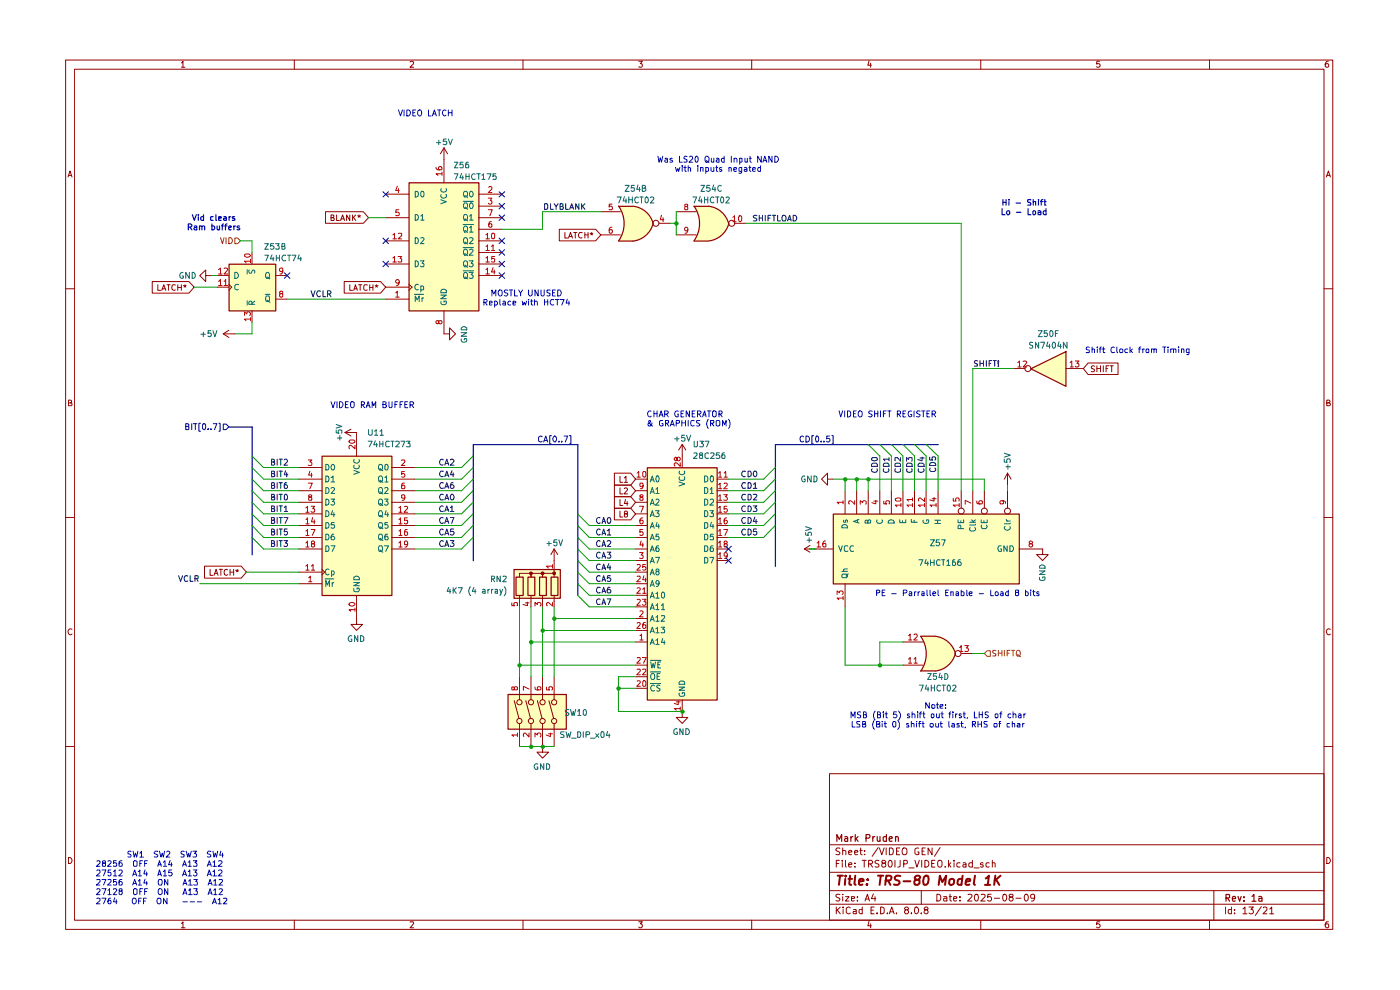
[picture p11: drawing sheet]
<svg xmlns="http://www.w3.org/2000/svg" width="297mm" height="210mm" viewBox="0 0 297 210" stroke-linecap="round" stroke-linejoin="round" font-family="sans-serif">
<g fill="none" stroke="#910000" stroke-width=".21">
<path d="M13.9 12.7h268.8v184.4h-268.8zM15.8 14.7h265.1v180.5h-265.1zM38.5 13.3h.1l.2-.3v1.3M38.5 14.3h.7M62.4 12.7v2M87 13.2l.5-.2 .3 .2-.1 .4-.7 .7h.8M111 12.7v2M135.5 13h.8l-.5 .5 .4 .1v.6h-.7M159.5 12.7v2M184.4 12.9l-.3 .9h.8M184.7 13.4v.9M208.1 12.7v2"/>
<path d="M233.3 13h-.6l-.1 .6h.7v.6h-.7M256.6 12.7v2M281.8 13a.71 .71 0 0 0-.7 .5 .71 .71 0 0 0 .3 .8l.4-.1v-.6l-.4-.1-.3 .3M14.4 37.5l.5-1.2 .4 1.2M14.5 37.2h.7M281.4 37.5l.4-1.2 .4 1.2M281.5 37.2h.6M13.9 61.3h1.9M280.9 61.3h1.8M14.5 85.5h.4l.3-.3-.2-.3h-.5v1.2h.6l.2-.5-.4-.1M281.5 85.5h.4l.2-.3-.1-.3h-.5v1.2h.6l.1-.5-.3-.1M13.9 109.8h1.9"/>
<path d="M280.9 109.8h1.8M15.3 133.5a.59 .59 0 0 0-.9 .5 .59 .59 0 0 0 .8 .6l.1-.1M282.2 133.5a.59 .59 0 0 0-.8 .5 .59 .59 0 0 0 .7 .6l.1-.1M13.9 158.4h1.9M280.9 158.4h1.8M176 164.1h104.9v31.1h-104.9zM176 179.2h104.9M178.2 180l-.6-.1-.3 .2 .1 .4 .8 .4-.1 .3h-.8M178.8 179.9v1.4M182.6 179.9v1.2l.3 .2M186.3 179.8l-1.3 1.8M186.6 179.9l.5 1.4 .5-1.4"/>
<path d="M188 179.9v1.4M188.7 179.9l.7 .1v1.1l-.3 .2h-.4zM190.9 179.9h-.7v1.4h.7M194.9 180l-.4-.1-.4 .3 .1 .9 .3 .2 .4-.1v-.5h-.2M196.3 179.9h-.7v1.4h.7M197.7 179.9v1.4l-.8-1.4v1.4M199.4 179.8l-1.2 1.8M14.5 181.9a.65 .65 0 0 1 .8 .6 .65 .65 0 0 1-.8 .7zM38.5 195.9l.3-.4v1.3M38.5 196.8h.7M62.4 195.2v1.9M87 195.6l.7-.1 .1 .3-.8 1h.8"/>
<path d="M111 195.2v1.9M135.5 195.5h.8l-.5 .5 .5 .2-.1 .5-.5 .1-.2-.2M159.5 195.2v1.9M176 191.8h104.9M176 188.9h104.9M176 185h104.9M177.4 192.4v1.4M177.4 183.2h.5M177.6 193l.7 .8M178.1 182.5h-.7v1.4M178.2 189.8h-.8l-.1 .3 .8 .4 .1 .4-.3 .2-.6-.1M178.3 192.4l-.9 .8"/>
<path d="M178.7 182.5v.2M178.7 183v.9M178.8 189.7v.1M178.8 180.5l.4-.1 .2 .1v.8M178.8 190.2v.9M178.9 192.4v.2M178.9 192.9v.9M179.4 190.2h.7l-.7 .9h.7M179.4 182.5v1.3l.1 .1M180 183.4l.7-.1-.2-.3-.5 .2v.6l.3 .1 .3-.1M180 180.8l.7-.1-.2-.3-.5 .1v.6l.3 .2 .3-.1M180.4 192.6l-.4-.2-.5 .3 .1 1 .4 .1 .4-.1"/>
<path d="M180.6 190.6l.7-.1-.1-.3h-.6v.8h.6M181.1 192.9h.5v.9M181.3 180.8l.7-.1-.2-.3h-.3l-.2 .1v.6l.2 .2 .4-.1M181.4 183.8v.1M181.4 183.1v.1M181.6 193.2l-.5 .1-.1 .2 .1 .3h.5M181.9 191v.1M181.9 190.2v.2M182.4 180.4h.5M182.9 192.9h-.5l-.2 .7a.45 .45 0 0 0 .7 .2M182.9 192.4v1.4M182.9 182.5h.9"/>
<path d="M183.3 182.5v1.4M183.4 181.2v.1M183.4 180.5h.1M183.5 191.1l.5-1.4 .4 1.4M183.7 190.7h.7M184.3 183.3h.6l.2-.3v-.3l-.2-.2h-.6v1.4M184.4 195.4l-.3 1h.8M184.6 183.3l.5 .6M184.7 196v.8M184.8 193.1h.5M185.3 189.6l-.4 1h.9M185.5 192.4h-.7v1.4h.7"/>
<path d="M185.6 190.2v.9M186 193.7v.1M186.5 182.6a.6 .6 0 0 0-.9 .1l.1 .4 .7 .2 .1 .2-.3 .4-.6-.1M186.8 192.4h.4l.4 .3v.8l-.4 .3h-.4zM187.3 183.1h-.1l-.1-.3 .1-.2a.48 .48 0 0 1 .7 .2l-.2 .3-.5 .1a.47 .47 0 0 0 0 .7 .47 .47 0 0 0 .7-.2l-.1-.4-.2-.2M188.3 193.7v.1M188.7 193.8l.5-1.4 .5 1.4M188.8 182.5a.76 .76 0 0 1 .5 .7 .76 .76 0 0 1-.5 .7l-.3-.2a.99 .99 0 0 1 .3-1.2zM188.8 193.4h.7M189.9 182.5v1.4M190.2 193.7v.1M190.2 180.5h.4"/>
<path d="M191 182.5v1.3l-.5 .1M191.5 180l.2-.1a.57 .57 0 0 1 .7 .5v.4a.57 .57 0 0 1-.7 .5l-.1-.1a.99 .99 0 0 1-.1-1.2zM191.7 183.3l.7-.1 .1-.5-.3-.2h-.5v1.4M192.1 193l-.2-.3 .2-.3h.4l.2 .3v.2l-.7 .3-.1 .4 .2 .2h.4l.2-.2-.2-.6M192.8 184.1h1.1M193.3 193.7v.1M194.1 192.6l.2-.2a.75 .75 0 0 1 .6 .7 .75 .75 0 0 1-.6 .7l-.2-.1-.1-.4zM194.1 182.5l.4 1.4 .5-1.4M195.4 193.7v.1M195.4 188.9v2.9M195.5 182.5v1.4M195.6 180.5h.4"/>
<path d="M196.2 182.5a.73 .73 0 0 1 .9 .7 .73 .73 0 0 1-.9 .7zM196.4 193l-.4-.3 .4-.3h.2l.3 .3-.3 .3a.45 .45 0 0 0-.6 .4 .45 .45 0 0 0 .6 .4l.3-.2-.3-.6M197.6 183.2h.6M198.3 182.5h-.7v1.4h.7M198.7 189.7a.73 .73 0 0 1 .9 .7 .73 .73 0 0 1-.9 .7zM199 182.7l.3-.2 .5 .2 .1 .7-.1 .4-.3 .1-.5-.1zM200.2 190.2h.6l.1 .9M200.5 183.8v.1M200.9 190.5l-.7 .1v.4h.7M201.2 182.5v1.4M201.4 190.2h.5M201.4 183.4l.3 .5"/>
<path d="M201.5 189.7v1.3l.4 .1M201.7 183l-.5 .5M202.3 190.6l.7-.1-.1-.3h-.5l-.1 .2v.6l.2 .1 .4-.1M202.4 182.5v.2M202.4 183v.9M203.7 191v.1M203.7 190.2v.2M203.7 183.1l-.5-.1-.2 .3 .1 .5h.6M204.3 183.1l.5-.1 .1 .2v.7M204.9 183.3l-.6 .1v.2l.1 .3 .5-.1M205.4 189.8l.5-.1 .3 .4-.9 1h.9M206.3 183.1l-.4-.1-.4 .3 .1 .5h.7"/>
<path d="M206.3 182.5v1.4M206.6 184.1h1.1M206.9 189.8h.5a1.01 1.01 0 0 1-.2 1.3 .87 .87 0 0 1-.3-1.3zM208.1 195.2v1.9M208.1 189.8h.8l.1 .3-.9 1h.9M208.6 183.1l-.4-.1-.2 .2 .1 .2 .5 .1v.3h-.6M209.8 183.1l-.4-.1-.2 .3v.5h.6M210.3 189.7h-.7l-.1 .7 .6-.2 .2 .3v.4l-.2 .2-.6-.1M210.5 183.1l.4-.1 .2 .2v.7M210.5 182.5v1.4M210.9 190.5h1.1M212.8 189.8l.3-.1a.73 .73 0 0 1 .5 .7 .73 .73 0 0 1-.5 .7l-.3-.1-.1-.5z"/>
<path d="M214.3 190.3l-.2-.3 .1-.2h.6v.4l-.5 .1-.2 .2v.4l.2 .2h.4l.2-.2v-.4l-.2-.2M215.5 190.5h1.1M217.5 189.8l.1-.1a.73 .73 0 0 1 .6 .7 .73 .73 0 0 1-.6 .7l-.3-.6zM219.5 190.3l-.2 .2h-.5l-.2-.2 .1-.5 .5-.1 .3 .2-.2 1.1-.5 .1M233.3 195.5h-.6l-.1 .6 .2-.1h.3l.3 .2v.3l-.3 .3h-.3l-.2-.2M256.6 195.2v1.9M257.5 188.9v6.3M260 192.4v1.4M261.2 192.9h-.5l-.1 .3v.4l.2 .2h.4M261.2 192.4v1.4M261.9 193.7v.1M261.9 192.9v.2"/>
<path d="M263.7 192.8l.4-.4v1.4M263.7 193.8h.8M265 192.4h.9l-.5 .5 .4 .2 .1 .5-.3 .2-.6-.1M267.6 192.3l-1.3 1.9M268 192.6l.2-.2 .5 .1 .1 .5-.9 .8h.9M269.4 192.8l.4-.4v1.4M269.4 193.8h.8M281.5 181.9a.65 .65 0 0 1 .7 .6 .65 .65 0 0 1-.7 .7zM281.8 195.5h-.4l-.3 .5v.5l.3 .3 .4-.1v-.7h-.4l-.3 .2"/>
</g>
<g fill="none" stroke="#910000" stroke-width=".25">
<path d="M177.5 178.5v-1.5l.5 1 .6-1v1.5M179.2 177.5h.5l.1 1M179.8 177.8l-.5 .1-.2 .2 .2 .4 .5-.1M180.5 177.5v1M180.9 177.5l-.4 .3M181.4 177v1.5M181.6 177.9l.4 .6M182 177.5l-.6 .5M183.7 177.8h.6a.45 .45 0 0 0 .1-.8h-.7v1.5M185.2 177.5v1M185.6 177.5l-.4 .3M186.1 177.5l.1 .9 .3 .1 .2-.2"/>
<path d="M186.7 177.5v1M188 177.5h-.4l-.2 .1v.7l.2 .2 .4-.1M188 177v1.5M188.6 178l.7-.2-.2-.3h-.4l-.1 .7 .3 .3 .3-.1M190 177.6l.2-.1h.3l.1 1M190 177.5v1M260.1 190.5l.7-.1 .1-.6-.8-.1v1.5M260.4 190.5l.5 .7M261.4 190.7l.7-.1-.1-.4h-.5l-.1 .7 .2 .3 .4-.1M262.6 190.2l.4 1 .3-1M263.9 191v.2M263.9 190.2v.2"/>
<path d="M265.6 190.2l.4-.5v1.5M265.6 191.2h.8M267 190.2h.6l.1 1M267.7 190.6l-.7 .1v.4h.7"/>
</g>
<g fill="none" stroke="#910000" stroke-width=".42">
<path d="M177.7 185.8h1.1M178.2 185.8l-.2 1.9M179.3 186.4l-.1 1.3M179.4 185.8v.1M180 186.4h.8M180.3 185.8l-.1 1.6 .4 .3M181.4 185.8l-.1 1.6 .2 .3M182.2 187l1-.1-.1-.4a.6 .6 0 0 0-.8 .2v.9h.7M184 187.5l-.1 .2-.1-.1 .2-.1-.1 .2M184.1 186.5v.2M186.3 185.8h1.1M186.9 185.8l-.3 1.9"/>
<path d="M187.9 186.8l1-.1 .2-.6v-.2l-.3-.1h-.8l-.2 1.9M188.4 186.8l.5 .9M191 185.8h-.8l-.4 .3 .1 .4 .8 .4 .1 .5-.4 .3-.8-.1M191.7 186.9h1.4M194.4 186.6l-.3-.2v-.3a.72 .72 0 0 1 1-.3l.1 .3-.2 .4-.8 .2a.75 .75 0 0 0-.1 .9 .72 .72 0 0 0 1-.2v-.6l-.3-.2M196 186.1l.4-.3 .5 .1a1.62 1.62 0 0 1-.5 1.8l-.5-.2-.1-.6zM199.1 187.7l.3-1.9 .5 1.3 .8-1.3-.2 1.9M201.5 186.6l.3-.2 .5 .2v.9l-.4 .2-.5-.2zM204.1 186.5l-.5-.1-.4 .4v.7l.2 .2 .6-.1M204.2 185.8l-.2 1.9M204.9 187l.9-.1v-.4h-.7l-.3 .9 .3 .3 .5-.1M206.8 185.8l-.2 1.6 .2 .3"/>
<path d="M209 187.7h1.1M209.1 186.3l.7-.5-.3 1.9M211.2 185.8l-.3 1.9M211.3 186.6l.7 1.1M212.3 185.8l-1.3 1.1"/>
</g>
<g fill="#ffffbc">
<path d="M176.7 109h39.5v14.8h-39.5z"/>
<path d="M198.4 134.9a5 5 0 0 1 4.3 3.7l-4.9 1.3z"/>
<path d="M195.3 134.9h3v7.4h-3a6.3 6.3 0 0 0 0-7.4z"/>
<path d="M197.8 137.4l4.8 1.2a5 5 0 0 1-4.2 3.7z"/>
<path d="M137.3 99.2h14.8v49.3h-14.8z"/>
<path d="M218.6 78.2l7.5-3.7v7.4z"/>
<path d="M133.6 46.1l4.9 1.3a5.1 5.1 0 0 1-4.3 3.7z"/>
<path d="M131.2 43.7h3v7.4h-3a6.7 6.7 0 0 0 0-7.4z"/>
<path d="M134.3 43.7a5 5 0 0 1 4.2 3.7l-4.8 1.2z"/>
<path d="M149.7 46.1l4.9 1.3a5 5 0 0 1-4.3 3.7z"/>
<path d="M147.2 43.7h3v7.4h-3a6.3 6.3 0 0 0 0-7.4z"/>
<path d="M150.3 43.7a5 5 0 0 1 4.2 3.7l-4.8 1.2z"/>
<path d="M86.7 38.7h14.9v27.2h-14.9z"/>
<path d="M68.3 96.7h14.8v29.6h-14.8z"/>
<path d="M107.7 147.3h12.4v7.3h-12.4z"/>
<path d="M109 120.8h9.8v6.1h-9.8z"/>
<path d="M48.6 56h9.9v9.9h-9.9z"/>
</g>
<g fill="none" stroke="#910000" stroke-width=".21">
<path d="M117.6 116.5l-.7 1.1M117.6 116.5v2.4M117.6 116.5l.7 1.1M130.3 102.9h3.5l1 1.2-1 1.3h-3.5zM130.3 100.4h3.5l1 1.2-1 1.3h-3.5zM130.3 105.4h3.5l1 1.1-1 1.3h-3.5zM130.3 107.8h3.5l1 1.2-1 1.3h-3.5zM131.5 103.5v1.3h.6M131.5 101v1.3h.6M131.5 106v1.2h.6M131.5 108.4v1.3h.6M132.5 103.7l.4-.2 .2 .3-.7 1h.7"/>
<path d="M132.5 101.4l.3-.4v1.3M132.5 102.3h.6M132.6 109l-.1-.4 .1-.2 .4 .1v.4l-.5 .2v.5l.1 .1h.3l.2-.3-.1-.4h-.1M132.7 106l-.2 .8h.7M133 106.4v.8M170.6 116.5l1.2 .6M170.6 116.5h2.5M171.8 115.7l-1.2 .8M175.6 101.6v-1.2l-1.3 1.2 1.3 1.3v-1.3h1.1M144.7 150.9v1.3h1.2l-1.2 1.3-1.2-1.3h1.2"/>
</g>
<g fill="none" stroke="#0f0f0f" stroke-width=".21">
<path d="M158.7 99.9h.4a.66 .66 0 0 1 .3 .8 .66 .66 0 0 1-.7 .4zM127.3 114.8l-.2-.1a.6 .6 0 0 0-.6 .7 .6 .6 0 0 0 .8 .5v-.1M127.3 112.4l-.2-.2a.64 .64 0 0 0-.6 .7 .64 .64 0 0 0 .6 .6l.2-.2M127.3 109.8a.58 .58 0 0 0-.8 .6 .58 .58 0 0 0 .8 .5M127.3 119.8l-.5-.1a.61 .61 0 0 0-.2 .7 .61 .61 0 0 0 .7 .4M127.3 117.3l-.2-.2a.6 .6 0 0 0-.6 .7 .6 .6 0 0 0 .8 .5M127.7 115.9l.4-1.2 .4 1.2M127.7 113.5l.4-1.3 .4 1.3M127.7 111l.4-1.2 .4 1.2M127.7 118.4l.4-1.3 .4 1.3M127.8 115.6h.6M127.8 113.2h.6"/>
<path d="M127.8 110.6h.6M127.8 118.1h.6M128.8 114.8l.2-.1h.3l.3 .2-.1 .4-.7 .6h.8M128.8 112.6l.4-.4v1.3M128.8 117.1h.8l-.4 .5 .3 .1v.6h-.7M128.8 113.5h.8M129 109.8a.61 .61 0 0 1 .6 .4 .61 .61 0 0 1-.2 .7 .6 .6 0 0 1-.7-.3 .6 .6 0 0 1 .3-.8zM129.2 119.6l-.4 .8h.8M158.1 102.5l-.5-.1-.3 .5 .3 .7 .5-.1M158.1 112.4l-.2-.2a.64 .64 0 0 0-.6 .7 .64 .64 0 0 0 .6 .6l.2-.2M158.1 109.8a.58 .58 0 0 0-.8 .6 .58 .58 0 0 0 .8 .5M158.1 104.9h-.5l-.3 .5 .3 .6h.5"/>
<path d="M158.1 107.4a.61 .61 0 0 0-.8 .3 .61 .61 0 0 0 .3 .8l.5-.1M158.1 100l-.5-.1a.61 .61 0 0 0-.2 .8 .61 .61 0 0 0 .7 .3M158.7 102.4a.66 .66 0 0 1 .7 .4 .66 .66 0 0 1-.3 .8h-.4zM158.7 112.2a.64 .64 0 0 1 .7 .7 .64 .64 0 0 1-.7 .6zM158.7 109.8a.64 .64 0 0 1 .7 .6 .64 .64 0 0 1-.7 .6zM158.7 104.9a.66 .66 0 0 1 .7 .4 .66 .66 0 0 1-.3 .7h-.4zM158.7 107.3a.66 .66 0 0 1 .7 .4 .66 .66 0 0 1-.3 .8h-.4zM159.8 102.7l.4-.3v1.2M159.8 104.9h.6l.2 .2-.8 .9h.8M159.8 107.3h.8l-.5 .4 .5 .3v.3l-.2 .2-.6-.1M159.8 103.6h.8M159.9 100.1l.2-.2 .3 .1a.66 .66 0 0 1-.3 1.1v-.1a.67 .67 0 0 1-.2-.9z"/>
<path d="M160.1 109.7l-.3 .9h.8M160.4 110.2v.8M160.5 112.2h-.6l-.1 .6 .6-.1 .2 .2v.3l-.3 .3-.5-.2M127.7 120.9l.4-1.2 .4 1.2M127.8 120.5h.6M129.4 120v.9"/>
</g>
<path d="M170.5 92.7l-.3-.2a.65 .65 0 0 0-.5 .6 .65 .65 0 0 0 .5 .7l.3-.2M171 92.5a.65 .65 0 0 1 .7 .6 .65 .65 0 0 1-.7 .7zM172.6 92.4h-.4v1.8h.4M173.3 92.5a.68 .68 0 0 1 .4 .6 .68 .68 0 0 1-.4 .7l-.3-.5 .1-.6zM174.2 93.6v.2M174.8 93.6v.2M176 92.5h-.6v.6l.5-.1 .2 .2v.3l-.3 .3-.4-.2M176.5 92.4h.2v1.8h-.2" fill="none" stroke="#000589" stroke-width=".21"/>
<path d="M208.8 138.6l.6-.6h.7v1.2h-.7z" fill="#fff"/>
<g fill="none" stroke="#775400" stroke-width=".21">
<path d="M209.4 138h.7v1.2h-.7l-.6-.6zM211.3 138h-.7v.4l.7 .4-.1 .3h-.6M211.8 138v1.1M211.8 138.6h.8M212.6 138v1.1M213.1 138v1.1M213.7 138.6h.4M214.2 138h-.5v1.1M214.6 138h.7M214.9 138v1.1M215.9 138.9l.6 .4"/>
<circle cx="216" cy="138.6" r=".57"/>
</g>
<g fill="none" stroke="#910000" stroke-width=".21">
<path d="M94.2 31.4v7.3M94.2 31.4l-.8 1.2M94.2 31.4l.7 1.2M69 44.9h8.1l1.1 1.3-1.1 1.2h-8.1zM70.2 46.2h.4l.2-.2v-.3l-.6-.1v1.2h.6l.1-.4-.1-.2h-.2M71.4 45.6v1.2h.6M72.3 46.8l.4-1.2 .4 1.2M72.3 46.4h.6M73 59.7h7.7l1.1 1.2-1.1 1.3h-7.7zM74.2 45.6v1.2l-.7-1.2v1.2M74.8 45.6v1.2M75 46.1l.5 .7"/>
<path d="M75.5 45.6l-.7 .7M75.9 45.8h.6M76 46.1l.2-.3 .2 .3M76.2 45.6v.2M81.8 51.1h4.9M81.8 56h4.9M81.8 41.2h4.9M81.8 46.2h4.9M101.6 51.1h4.9M101.6 53.5h4.9M101.6 56h4.9M101.6 58.5h4.9"/>
<path d="M101.6 41.2h4.9M101.6 43.7h4.9M101.6 46.2h4.9M101.6 48.6h4.9M118.7 48.6h7.7l1.1 1.2-1.1 1.3h-7.7zM119.8 49.3v1.2h.6M120.6 50.5l.4-1.2 .4 1.2M120.8 50.2h.6M121.7 49.3h.7M122 49.3v1.2M123.5 49.4l-.5-.1a.61 .61 0 0 0-.2 .8 .61 .61 0 0 0 .7 .3M124.1 49.3v1.2"/>
<path d="M124.1 49.8h.7M124.8 49.3v1.2M125.2 49.5h.6M125.3 49.8l.2-.2 .2 .2M125.5 49.3v.3M127.5 49.8h4.1M127.5 44.9h4.1M139.8 47.4h2.5M143.5 49.8h4.2M143.5 44.9h4.2M155.8 47.4h2.5M74.2 60.4v1.2h.6"/>
<path d="M75.1 61.6l.3-1.2 .4 1.2M75.1 61.3h.6M76.1 60.4h.6M76.4 60.4v1.2M77.9 60.5l-.6-.1-.1 .3v.6a.52 .52 0 0 0 .7 .2M78.4 60.4v1.2M78.4 61h.7M79.1 60.4v1.2M79.6 60.6h.6M79.7 60.9l.2-.2 .1 .2M79.9 60.4v.3M81.8 63.5h4.9"/>
<path d="M81.8 60.9h4.9M86.7 60.3l.7 .6-.7 .7M94.2 65.9v4.9h1.2v-1.3l1.2 1.3-1.2 1.3v-1.3M215 78.2h2.5M226.1 78.2h3.7M230.8 77h6.4v2.5h-6.4l-1-1.3zM232.2 77.7l-.4-.1-.3 .2 .1 .4 .5 .2v.4h-.6M232.7 77.6v1.3M232.7 78.2h.8M233.5 77.6v1.3M234.1 77.6v1.3M234.6 78.2h.4"/>
<path d="M235.2 77.6h-.6v1.3M235.5 77.6h.7M235.8 77.6v1.3M63.4 99.2h4.9M73.2 91.7h2.4v5M73.2 91.7l1.3 .8M74.5 91.1l-1.3 .6M83.1 99.2h4.9M144.7 94.3v4.9M144.7 94.3l-.7 1.2M144.7 94.3l.8 1.2M63.4 116.5h4.9"/>
<path d="M63.4 101.6h4.9M63.4 104.1h4.9M63.4 106.5h4.9M63.4 109h4.9M63.4 111.5h4.9M63.4 114h4.9M83.1 116.5h4.9M83.1 101.6h4.9M83.1 104.1h4.9M83.1 106.5h4.9M83.1 109h4.9M83.1 111.5h4.9"/>
<path d="M83.1 114h4.9M134.8 116.5h2.5M134.8 101.6h2.5M134.8 104.1h2.5M134.8 106.5h2.5M134.8 109h2.5M134.8 111.5h2.5M134.8 114h2.5M134.8 118.9h2.5M152.1 116.5h2.5M152.1 101.6h2.5M152.1 104.1h2.5"/>
<path d="M152.1 106.5h2.5M152.1 109h2.5M152.1 111.5h2.5M152.1 114h2.5M152.1 118.9h2.5M171.8 116.5h4.9M179.3 104.1v4.9M181.7 104.1v4.9M184.2 104.1v4.9M186.6 104.1v4.9M189.1 104.1v4.9M191.6 104.1v4.9"/>
<path d="M194 104.1v4.9M196.5 104.1v4.9M199 104.1v4.9M203.9 104.1v3.7M206.4 104.1v4.9M208.8 104.1v3.7M213.7 100.4v2.5M213.7 104.1v3.7M213.7 100.4l-.6 1.2M213.7 100.4l.8 1.2M216.2 116.5h5v1.1h1.2l-1.2 1.3-1.3-1.3h1.3M63.4 123.8h4.9"/>
<path d="M63.4 121.4h4.9M68.3 120.8l.6 .6-.6 .6M75.6 126.3v6.2h1.3l-1.3 1.2-1.1-1.2h1.1M117.4 121.4h.4v.4h-.4zM134.8 136.2h2.5M134.8 131.2h2.5M134.8 126.3h2.5M134.8 128.7h2.5M134.8 123.8h2.5M134.8 121.4h2.5M134.8 133.7h2.5M179.3 123.8v4.9"/>
<path d="M191.6 136.2h4.2M203.9 138.6h2.5M109.1 148.6l1 3.8M110.2 143.5v5M110.2 153.5v4.9M111.5 148.6l1.1 3.8M112.6 143.5v5M112.6 153.5v4.9M114 148.6l1 3.8M115.1 153.5v6h1.3l-1.3 1.3-1.2-1.3h1.2M115.1 143.5v5M116.5 148.6l1 3.8"/>
<path d="M117.6 143.5v5M117.6 153.5v4.9M134.8 141.1h2.5M134.8 146h2.5M134.8 143.5h2.5M144.7 148.5v2.4M191.6 141.1h4.2"/>
<circle cx="139.1" cy="47.4" r=".64"/>
<circle cx="155.2" cy="47.4" r=".64"/>
<circle cx="218.1" cy="78.2" r=".64"/>
<circle cx="203.9" cy="108.4" r=".64"/>
<circle cx="208.8" cy="108.4" r=".64"/>
<circle cx="213.7" cy="108.4" r=".64"/>
<circle cx="203.2" cy="138.6" r=".64"/>
<circle cx="110.2" cy="149" r=".55"/>
<circle cx="110.2" cy="152.9" r=".55"/>
<circle cx="112.6" cy="152.9" r=".55"/>
<circle cx="112.6" cy="149" r=".55"/>
<circle cx="115.1" cy="152.9" r=".55"/>
<circle cx="115.1" cy="149" r=".55"/>
<circle cx="117.6" cy="149" r=".55"/>
<circle cx="117.6" cy="152.9" r=".55"/>
</g>
<g fill="none" stroke="#910000" stroke-width=".25">
<path d="M86.8 38.8h14.8v27.1h-14.8zM131.2 43.7a6.3 6.3 0 0 1 0 7.4M131.2 43.8l3.1-.1a5 5 0 0 1 4.3 3.7M131.2 51.1h3.1M138.6 47.4a5.1 5.1 0 0 1-4.3 3.8M147.2 43.7a6.3 6.3 0 0 1 0 7.4M147.2 43.8l3.1-.1a5 5 0 0 1 4.3 3.7 5 5 0 0 1-4.3 3.7M147.2 51.1h3.1M218.7 78.2l7.4-3.6v7.4zM68.3 96.8h14.8v29.5h-14.8zM137.3 99.2h14.8v49.3h-14.8zM176.8 109h39.4v14.9h-39.4z"/>
<path d="M109 120.8h9.9v6.1h-9.9zM116.9 122.4h1.5v3.9h-1.5zM198.4 135h-3.1a6.3 6.3 0 0 1 0 7.4M198.4 135a5 5 0 0 1 4.3 3.6M202.7 138.7a5 5 0 0 1-4.3 3.6M107.8 147.3h12.3v7.4h-12.3zM195.3 142.3h3.1"/>
</g>
<g fill="none" stroke="#006665" stroke-width=".21">
<path d="M93.6 40l-.1 .3a.67 .67 0 0 0 .5 .5 .67 .67 0 0 0 .7-.3l-.1-.5M88.1 50.4a.64 .64 0 0 1 .7 .6 .64 .64 0 0 1-.7 .7zM88.1 55.3a.64 .64 0 0 1 .7 .7 .64 .64 0 0 1-.7 .6zM88.1 40.6h.4a.66 .66 0 0 1 .2 .7 .66 .66 0 0 1-.6 .5zM88.1 45.5a.66 .66 0 0 1 .6 .4 .66 .66 0 0 1-.2 .8h-.4zM89.2 55.3h.8l-.5 .5 .5 .3-.1 .4-.5 .1-.2-.2M89.3 50.5l.4-.1 .3 .4-.8 .9h.8M89.3 40.8l.1-.2h.4a.86 .86 0 0 1-.1 1.2l-.4-.3zM89.3 45.8l.3-.3v1.2M89.3 46.7h.7M93.5 42.4l1.2 .4-1.2 .4M93.6 41.3a.61 .61 0 0 0 .3 .7 .61 .61 0 0 0 .8-.2l-.1-.5"/>
<path d="M98.3 52.5h2.2M98.3 57.4h2.2M98.3 42.7h2.2M98.3 47.6h2.2M98.4 50.6l.2-.2a.46 .46 0 0 1 .6 .4v.5a.46 .46 0 0 1-.6 .4 .9 .9 0 0 1-.2-1.1zM98.4 53l.2-.1a.46 .46 0 0 1 .6 .4v.4a.46 .46 0 0 1-.6 .4 .9 .9 0 0 1-.2-1.1zM98.4 55.5l.2-.2a.46 .46 0 0 1 .6 .4v.5a.46 .46 0 0 1-.6 .4 .9 .9 0 0 1-.2-1.1zM98.4 48.1l.2-.1a.46 .46 0 0 1 .6 .4l-.2 .7-.4 .1a.9 .9 0 0 1-.2-1.1zM98.5 57.9l.3-.1a.73 .73 0 0 1 0 1.2h-.2a.86 .86 0 0 1-.1-1.1zM98.5 40.6h.5a.77 .77 0 0 1-.2 1.2h-.2a.86 .86 0 0 1-.1-1.2zM98.5 43h.5l.1 .2 .1 .6-.2 .4h-.5l-.1-.1-.1-.6zM98.6 51.3l.6 .5"/>
<path d="M98.6 53.8l.6 .4M98.6 58.8l.6 .3M98.6 56.3l.6 .4M98.6 41.5l.4 .2 .2 .2M98.6 44l.6 .4M98.6 48.9l.6 .4M98.6 46.4l.6 .5M99.5 57.8h.9l-.5 .5 .5 .2-.1 .5h-.8M99.5 55.3h.9l-.5 .5 .4 .1 .1 .4-.3 .3-.6-.2M99.6 50.5l.5-.1 .3 .4-.9 .9h.9M99.6 53l.2-.1h.3l.3 .3-.9 .9h.9M99.6 48.3l.3-.3v1.2"/>
<path d="M99.6 45.8l.3-.3v1.2M99.6 46.7h.8M99.6 49.2h.8M99.8 40.6h.1a.62 .62 0 0 1 .5 .6 .62 .62 0 0 1-.5 .6 .84 .84 0 0 1-.1-1.2zM99.8 43h.3a.64 .64 0 0 1 .3 .8 .64 .64 0 0 1-.6 .4v-.1a.94 .94 0 0 1 0-1.1zM87.9 62.4h2M88.1 64v-1.2l.4 .8 .4-.8v1.2M88.8 60.4l-.5-.1a.61 .61 0 0 0-.3 .8 .61 .61 0 0 0 .8 .3M89.3 60.7h.4l.2 .1v.6h-.6M89.3 60.7v1.2M89.5 63.2v.8M89.9 63.2h-.3l-.1 .2"/>
<path d="M93.5 62.6h1.2l-1.2 .8h1.2M93.6 64h-.1a.66 .66 0 0 0 .5 .6 .66 .66 0 0 0 .7-.2l-.1-.5h-.4v.2M93.6 61.6a.72 .72 0 0 1 1.1 0v.5h-1.2zM69.1 98.5a.66 .66 0 0 1 .7 .4 .66 .66 0 0 1-.3 .8h-.4zM70.4 98.6l.2-.1a.84 .84 0 0 1 .2 1.2h-.3a.78 .78 0 0 1-.1-1.1zM75.1 99.8l1.1 .4-1.1 .4M75.1 98.7v.5a.61 .61 0 0 0 .7 .2 .61 .61 0 0 0 .4-.7M75.1 97.5v.5a.61 .61 0 0 0 .7 .2 .61 .61 0 0 0 .4-.7M80.6 99.4l.6 .5M81.7 98.6l.3-.1a.77 .77 0 0 1 .2 1.2h-.4l-.1-.2zM144.1 99.9a.61 .61 0 0 0 .4 .8 .61 .61 0 0 0 .7-.2v-.6M69.1 108.3a.64 .64 0 0 1 .7 .7 .64 .64 0 0 1-.7 .6z"/>
<path d="M69.1 110.9h.4a.66 .66 0 0 1 .3 .7 .66 .66 0 0 1-.7 .5zM69.1 113.3a.66 .66 0 0 1 .7 .5 .66 .66 0 0 1-.3 .7h-.4zM69.1 115.8a.66 .66 0 0 1 .7 .4 .66 .66 0 0 1-.3 .8h-.4zM69.1 101a.64 .64 0 0 1 .7 .6 .64 .64 0 0 1-.7 .6zM69.1 103.4a.64 .64 0 0 1 .7 .6 .64 .64 0 0 1-.7 .7zM69.1 105.9a.64 .64 0 0 1 .7 .6 .64 .64 0 0 1-.7 .6zM70.2 115.8h.9l-.6 1.2M70.2 101.3l.4-.3v1.2M70.2 103.6l.5-.2 .3 .3-.8 1h.8M70.2 105.9h.8l-.4 .5 .3 .1 .1 .4-.3 .2h-.3l-.2-.1M70.2 102.2h.8M70.6 108.3l-.4 .9h.9"/>
<path d="M70.8 113.3a.55 .55 0 0 0-.6 .5l.2 .7h.4l.2-.2v-.3l-.3-.3h-.2l-.3 .3M70.8 108.7v.9M70.9 110.9h-.6l-.1 .5a.45 .45 0 0 1 .6 0 .45 .45 0 0 1 .1 .6h-.7M80.4 101.1l.5-.1a.86 .86 0 0 1 0 1.2 .46 .46 0 0 1-.6-.4zM80.4 103.6l.5-.2a.86 .86 0 0 1 0 1.3 .46 .46 0 0 1-.6-.4zM80.4 106l.5-.1a.86 .86 0 0 1 0 1.2 .46 .46 0 0 1-.6-.4zM80.5 108.4l.4-.1a.86 .86 0 0 1 0 1.3 .46 .46 0 0 1-.6-.4zM80.5 110.9h.5a.86 .86 0 0 1-.1 1.2 .46 .46 0 0 1-.6-.5zM80.5 113.3h.5l.1 .2v.6l-.1 .4h-.5l-.1-.2-.1-.6zM80.5 115.8h.5l.1 .1v.6l-.1 .5h-.5l-.1-.2-.1-.6zM80.6 109.3h.2l.4 .4M80.6 111.8h.2l.4 .3"/>
<path d="M80.6 114.3h.2l.4 .4M80.6 116.7l.6 .4M80.6 101.9l.6 .4M80.6 104.3l.6 .5M80.6 106.8l.6 .4M81.6 115.8h.8l-.6 1.2M81.6 105.9h.7l-.4 .5 .4 .2-.1 .5h-.5l-.1-.1M81.7 101.3l.3-.3v1.2M81.7 103.6l.4-.2 .2 .4-.7 .9h.7M81.7 102.2h.6M81.9 108.3l-.2 .9h.7M82.2 110.9h-.5v.5l.4-.1 .2 .2-.1 .5h-.5"/>
<path d="M82.2 113.3h-.4l-.1 .3v.8l.5 .1v-.7l-.4-.1-.1 .3M82.2 108.7v.9M138 102.2l.4-1.2 .4 1.2M138 119.4l.4-1.2 .4 1.2M138 117l.4-1.2 .4 1.2M138 114.5l.4-1.2 .4 1.2M138 112.1l.4-1.2 .4 1.2M138 109.6l.4-1.3 .4 1.3M138 107.1l.4-1.2 .4 1.2M138 104.7l.4-1.3 .4 1.3M138 101.8h.6M138 119.1h.6"/>
<path d="M138 116.6h.6M138 114.2h.6M138 111.7h.6M138 109.3h.6M138 106.8h.6M138 104.3h.6M139.1 118.2h.8l-.5 1.2M139.1 108.3h.7l-.4 .5 .4 .3-.1 .4h-.6M139.1 106l.5-.1 .2 .3-.7 .9h.7M139.1 103.8l.4-.4v1.3M139.1 104.7h.7M139.2 101h.4a.78 .78 0 0 1-.2 1.2l-.3-.5z"/>
<path d="M139.4 110.8l-.3 .8h.8M139.7 115.8h-.3l-.3 .5 .1 .7h.5v-.7l-.3-.1-.3 .3M139.7 113.3h-.5l-.1 .6 .2-.2 .4 .1v.7l-.6-.1M139.7 111.2v.9M144.1 102.2l1.1 .5-1.1 .4M144.1 101.1v.1a.46 .46 0 0 0 .2 .7h.7l.2-.2v-.6M149.5 101h.3l.4 .3v.6l-.4 .3h-.3zM149.5 103.4h.3l.4 .4v.5l-.4 .4h-.3zM149.5 105.9h.3l.4 .3v.6l-.4 .3h-.3zM149.5 108.3h.3l.4 .4v.6l-.4 .3h-.3zM149.5 110.9h.5l.2 .2v.7l-.4 .3h-.3zM149.5 113.3h.5l.2 .3v.7l-.2 .2h-.5z"/>
<path d="M149.5 115.8h.5l.2 .2v.7l-.2 .3h-.5zM149.5 118.2h.3l.4 .3v.7l-.2 .2h-.5zM150.6 108.3h.7l-.4 .5 .4 .1v.6h-.7M150.6 118.2h.8l-.5 1.2M150.7 103.8l.3-.4v1.3M150.7 106l.1-.1h.4l.1 .1v.5l-.7 .6h.7M150.7 104.7h.6M150.7 101h.4l.2 .2v.8l-.2 .2-.4-.1zM150.9 110.8l-.2 .8h.7M151.3 115.8l-.5 .1-.1 .9v.2l.6-.1v-.5l-.1-.2-.5 .1v.2M151.3 111.2v.9M151.3 113.3h-.6v.6l.1-.2h.4l.1 .2v.5h-.6"/>
<path d="M177.9 115.8l.4 1.2 .4-1.2M178.6 111.5a.66 .66 0 0 1 .7-.2 .66 .66 0 0 1 .5 .7h-1.2zM179 110.4v.4h.4v-.4l.2-.1 .2 .1-.1 .4M179.9 115.9l-.6-.1-.2 .2v.7l.2 .3 .6-.1M181.1 115.9l-.1-.1a.66 .66 0 0 0-.7 .4 .66 .66 0 0 0 .2 .8l.6-.1M181.9 110.3v.6M182.2 110.2l-1.1 .4 1.1 .3M184.1 110.6v-.2h.6v.5h-1.2l.1-.5h.4l.1 .5M186 110.3v.2a.6 .6 0 0 0 .6 .5 .6 .6 0 0 0 .6-.6l-.1-.1M188.6 110.4h.9l.2 .5h-1.3zM190.9 110.3v.6h1.2v-.6M191.5 110.4v.5"/>
<path d="M193.3 110.2v.6h1.3M193.9 110.4v.4M195.9 110.4a.61 .61 0 0 0 .3 .6 .61 .61 0 0 0 .7-.1l.2-.3-.1-.3h-.5v.2M198.3 111h1.2M198.3 110.4h1.2M198.9 110.4v.6M203.2 110.3v.6h1.2v-.6M203.8 112.1v-.6l-.1-.1-.4 .1-.1 .6h1.2M203.8 110.4v.5M205.7 110.8h1.3M205.8 111.9v.1a.45 .45 0 0 0 .1 .6h.8a.37 .37 0 0 0 .3-.4 .37 .37 0 0 0-.2-.3M206.1 110.3l.4 .5"/>
<path d="M207 111.2l-.1 .2h-1.2M207 110.3l-.5 .3M208.1 110.3v.6h1.3v-.6M208.2 111.4l-.1 .3 .4 .4h.7l.2-.4-.2-.3M208.7 110.4v.5M212.4 115.8a.66 .66 0 0 0-.7 .4 .66 .66 0 0 0 .3 .8l.5-.1v-.4h-.3M213.2 111.7l-.1 .2a.6 .6 0 0 0 .6 .6 .6 .6 0 0 0 .5-.8M213.5 110.2l.2 .3M213.5 110.5h.8M213.7 115.8v1.2l-.7-1.2v1.2M214.2 115.8h.6l.1 .2 .1 .5-.2 .5h-.6zM214.3 110.9l-.1 .2h-1.1"/>
<path d="M69 122.8h1.8M69.1 124.4v-1.3l.4 1 .4-1v1.3M69.8 120.8l-.3-.1a.65 .65 0 0 0-.5 .6 .65 .65 0 0 0 .5 .7l.3-.2M70.3 121.2a.36 .36 0 0 1 .6 .2l-.1 .5h-.5M70.3 121.1v1.2M70.5 123.6v.8M70.8 123.6l-.3 .2M75.1 124.8v.5l.2 .2h.7a.55 .55 0 0 0 .2-.7h-.5v.2M75.1 123.6h1.1l-1.1 .6h1.1M75.1 122.5a.66 .66 0 0 1 .7-.3 .66 .66 0 0 1 .4 .8h-1.1zM138 136.7l.4-1.2 .4 1.2M138 131.8l.4-1.2 .4 1.2"/>
<path d="M138 126.9l.4-1.3 .4 1.3M138 129.3l.4-1.2 .4 1.2M138 124.4l.4-1.3 .4 1.3M138 122l.4-1.3 .4 1.3M138 134.2l.4-1.2 .4 1.2M138 136.3h.6M138 131.4h.6M138 126.5h.6M138 129h.6M138 124.1h.6M138 121.5h.6M138 133.9h.6"/>
<path d="M139.1 135.8l.4-.3v1.2M139.1 130.9l.4-.3v1.2M139.1 125.9l.4-.3v1.3M139.1 128.5l.4-.4v1.2M139.1 133.4l.4-.4v1.2M139.1 136.7h.7M139.1 131.8h.7M139.1 126.9h.7M139.1 129.3h.7M139.1 134.2h.7M139.4 121.2h-.2l-.1-.3a.34 .34 0 0 1 .4-.2 .34 .34 0 0 1 .3 .3l-.7 .4v.3l.3 .3 .4-.3v-.3l-.2-.2M139.8 123.6a.35 .35 0 0 1-.3 .3 .35 .35 0 0 1-.4-.3l.1-.4 .4-.1a.72 .72 0 0 1 .2 .8 .72 .72 0 0 1-.6 .5"/>
<path d="M140.2 133h.8l-.4 .5 .4 .2-.1 .5-.7-.1M140.3 130.7l.6-.1 .1 .3-.8 .9h.8M140.3 128.5l.4-.4v1.2M140.3 129.3h.7M140.6 135.4l-.3 .9h.8M140.6 125.6a.68 .68 0 0 1 .4 .6 .68 .68 0 0 1-.4 .7l-.3-.3v-.7zM140.9 135.9v.8M178.6 122l.2-.2h.8l.2 .5-.2 .2h-.8l-.2-.1zM178.6 121.2h1.2M179.8 120.7l-.8 .1-.1 .2 .2 .2M180 121.7l-.5 .4v.3M138 145h2.2"/>
<path d="M138 142.5h2.2M138 140.1h2.2M138 140.4l.3 1.3 .3-.9 .2 .9 .3-1.3M138.1 143l.5-.1a.86 .86 0 0 1 0 1.2 .46 .46 0 0 1-.6-.4zM138.8 145.5l-.2-.2a.64 .64 0 0 0-.6 .7 .64 .64 0 0 0 .6 .6l.2-.2M139.4 143.5h.4M139.6 141h.4M140 145.4l-.4-.1-.3 .3 .1 .2 .6 .3v.3l-.3 .2-.4-.1M140 142.9h-.6v1.2h.6M140.2 140.4h-.6v1.3h.6M144.1 145.7h1.1l-1.1 .7h1.1M144.1 147a.45 .45 0 0 0 .2 .7h.7l.2-.2v-.6h-.5v.3"/>
<path d="M144.1 144.6l.2-.1h.7l.2 .1v.6h-1.1z"/>
<circle cx="98.8" cy="46.1" r=".58"/>
<circle cx="80.7" cy="99.1" r=".57"/>
</g>
<g fill="none" stroke="#ba0000" stroke-width=".21">
<path d="M84.3 39.5l-.4 .9h.8M84.5 40v.8M92.5 35.5l.1 .4 .2 .1h.9a.42 .42 0 0 0-.1-.5 .42 .42 0 0 0-.5-.1l-.1 .5 .3 .1M93.8 36.9h-1.3l.4 .3M93.8 36.5v.7M103.7 39.7l.1-.1h.4l.1 .1v.4l-.7 .7h.7M83.3 49.8l.4-.3v1.2M83.3 54.7l.4-.3v1.2M83.3 50.7h.8M83.3 55.6h.8M84.4 54.4h.8l-.3 .4 .3 .2v.5h-.8M84.5 49.6l.6-.1 .1 .5-.8 .7h.8"/>
<path d="M84.6 44.5h-.6l-.1 .6h.7v.6h-.7M84.7 59.8l-.3 .3h-.2l-.3-.3v-.2l.3-.3h.2a.72 .72 0 0 1 .3 .7 .72 .72 0 0 1-.6 .6M103.1 49.8l.3-.3v1.2M103.1 52.3l.3-.4v1.2M103.1 57.2l.3-.4v1.3M103.1 54.7l.3-.3v1.2M103.1 50.7h.7M103.1 53.1h.7M103.1 55.6h.7M103.1 58.1h.7M103.6 42h.7l-.3 .5 .3 .1v.5l-.1 .2-.6-.2M103.6 44.5h.8l-.5 1.3"/>
<path d="M104.3 52.3l.3-.4v1.2M104.3 47l-.5 .1-.1 .9 .2 .2 .4-.1v-.6l-.4-.1-.2 .3M104.3 53.1h.6M104.3 49.6l.5-.1 .1 .2v.7a.35 .35 0 0 1-.4 .3 .35 .35 0 0 1-.2-.5zM104.6 56.8l-.3 .9h.7M104.9 57.3v.8M104.9 54.4h-.6v.6l.1-.2h.4l.1 .2v.5h-.6M129.8 43.3h-.6v.6l.5-.2 .2 .3-.1 .5-.6-.1M129.8 48.2l-.4 .1-.2 .3v.7l.2 .2 .4-.1v-.7h-.5l-.1 .2M140.3 45.7l-.2 .9h.7M140.7 46.2v.8M145.5 43.8l-.3-.2a.35 .35 0 0 1 .4-.3 .35 .35 0 0 1 .3 .3l-.6 .3v.6h.5l.1-.4-.2-.3"/>
<path d="M145.9 48.7a.35 .35 0 0 1-.3 .3 .35 .35 0 0 1-.4-.3v-.2a.35 .35 0 0 1 .4-.3 .35 .35 0 0 1 .3 .3v.4a.58 .58 0 0 1-.6 .6M155.5 46.1l.3-.3v1.2M155.5 47h.7M156.8 45.8h.3l.2 .2v.8l-.2 .2-.3-.1zM83.9 62.1h.2l.2-.3v1.2M83.9 63h.8M93.1 68.2l.1-.2h.5l.1 .4a.42 .42 0 0 1-.7 .2v-.4l-.2-.2-.4 .2v.2l.2 .3 .4-.3M215.9 76.9l.4-.3v1.2M215.9 77.8h.7M217 76.7l.5-.1 .3 .2-.8 1h.8M227 76.9l.4-.3v1.2M227 77.8h.7"/>
<path d="M228.1 76.6h.8l-.4 .5 .4 .2v.3l-.3 .2h-.3l-.2-.1M65.4 97.6h.8l-.5 .4 .4 .1v.6h-.7M65.7 99.9l-.2 .9h.7M74.1 93.4l1-.1 .2 .3a.68 .68 0 0 1-.6 .4 .68 .68 0 0 1-.7-.4zM75.3 94.4v.8l-.9-.8-.4 .3 .1 .5M85.2 97.7l.6-.1 .1 .3-.8 .9h.8M143.6 97.2l.3-.2 .4 .2v.3l-.2 .2-.5-.1v-.4l-.2-.2-.4 .2v.3l.3 .2 .3-.2M144.3 98.2v.7l-.8-.7-.5 .2 .2 .4M64.9 107.7l.3-.3v1.3M64.9 110.2l.3-.4v1.3M64.9 112.6l.3-.3v1.3M64.9 115.2l.3-.4v1.2"/>
<path d="M64.9 116h.7M64.9 108.7h.7M64.9 111.1h.7M64.9 113.6h.7M65.4 102.5h.8l-.5 1.2M65.7 105.4h-.2l.1-.4a.36 .36 0 0 1 .6 .2l-.7 .4 .1 .5h.5l.1-.1-.1-.5-.2-.1M66 107.4h.8l-.5 .5h.4v.7l-.5 .1-.2-.2M66 112.3h.8l-.6 1.3M66.1 100.4v.8M66.2 115.4l-.1-.5 .1-.1h.5v.5l-.6 .1v.5l.1 .1 .5-.1 .1-.1-.1-.4h-.2M66.3 109.8l-.2 .9h.7M66.7 110.3v.8"/>
<path d="M84.6 107.7l.4-.3v1.3M84.6 110.2l.4-.4v1.3M84.6 112.6l.4-.3v1.3M84.6 115.2l.4-.4v1.2M84.6 116h.7M84.6 108.7h.7M84.6 111.1h.7M84.6 113.6h.7M85.8 107.5l.4-.1 .3 .3-.8 1h.8M85.8 100h-.6v.6l.4-.1 .3 .2-.1 .4h-.6M85.8 102.5h-.3l-.3 .2v.9l.6 .1v-.7l-.3-.1-.3 .3M85.9 105.4a.42 .42 0 0 1-.7 .2l.1-.6a.36 .36 0 0 1 .6 .2l-.2 .8-.4 .1"/>
<path d="M86.4 109.8h-.6v.6h.6l.1 .1-.1 .5-.4 .1-.2-.2M86.4 112.3l-.4 .1-.2 .2v.8l.2 .2 .4-.1v-.7h-.5l-.1 .3M86.5 115.4l-.1 .1h-.5l-.1-.6 .4-.1 .3 .2-.2 .9-.4 .1M135.2 100.4l.3-.4v1.2M135.2 119.8h.6v.3l-.7 .8h.7M135.2 101.2h.6M135.7 117.2h.7l-.4 .5 .4 .1v.6h-.7M135.7 107.4h.8l-.5 1.3M136 114.8l-.2 .8h.7M136 105.4h-.2v-.4a.36 .36 0 0 1 .6 .2l-.6 .4v.5h.6v-.4l-.2-.3M136.4 100.2l.1-.2h.4a.86 .86 0 0 1-.1 1.2l-.4-.2zM136.4 112.3h-.6v.6l.6-.1a.45 .45 0 0 1-.1 .6 .45 .45 0 0 1-.5 .1v-.1"/>
<path d="M136.4 109.8h-.3l-.3 .4v.7l.2 .2 .4-.1v-.6h-.6v.1M136.4 115.2v.8M136.4 103l-.2 .2h-.4v-.6l.6-.1v.2l-.1 .9-.5 .1M136.9 119.8h-.5v.5l.4-.1 .2 .2-.1 .5h-.5M152.4 100.4l.4-.4v1.2M152.4 102.8l.4-.3v1.2M152.4 105.3l.4-.4v1.2M152.4 107.7l.4-.3v1.3M152.4 110.2l.4-.4v1.3M152.4 112.6l.4-.3v1.3M152.4 115.2l.4-.4v1.2M152.4 117.6l.4-.4v1.3"/>
<path d="M152.4 116h.7M152.4 101.2h.7M152.4 103.7h.7M152.4 106.1h.7M152.4 108.7h.7M152.4 111.1h.7M152.4 113.6h.7M152.4 118.5h.7M153.5 104.9h.8l-.4 .5 .4 .2v.4l-.2 .1-.6-.1M153.5 112.3h.9l-.6 1.3M153.6 100.4l.4-.4v1.2M153.6 102.6l.5-.1 .2 .3-.8 .9h.8"/>
<path d="M153.6 101.2h.7M153.8 115.4l-.2-.5 .4-.1 .3 .3-.3 .3h-.4v.5l.2 .1 .4-.1 .1-.1v-.3l-.3-.1M154.1 109.8l-.3 .1-.2 .3v.7l.4 .2 .3-.2v-.4l-.2-.1h-.4l-.1 .1M154.2 107.4h-.6v.6l.5-.1 .2 .2v.3l-.3 .3-.4-.2M154.3 117.8l-.2 .2-.5-.1v-.5l.4-.2a.92 .92 0 0 1 .1 1.2l-.4 .1M173.3 115.2l.4-.4v1.2M173.3 116h.8M175.1 114.8a.72 .72 0 0 0-.6 .5 .72 .72 0 0 0 .3 .7l.4-.1v-.5l-.4-.1-.3 .2M178.9 106.5h-1.3l.3 .4M178.9 106.2v.7M181.3 106.2v.8l-.9-.8-.4 .3 .2 .4M182.5 107v-.8l.5 .4 .1-.3h.6v.7"/>
<path d="M185.4 106.3h.8M185.8 106.1v.8l-.9-.3M187.5 106.3v.6h.5a.45 .45 0 0 1 .1-.6 .45 .45 0 0 1 .6 0l-.1 .6M189.9 105.8h.1a.94 .94 0 0 1 1.1 0v.3l-.1 .2h-.8l-.3-.2zM191.1 107.1h-1.2l.4 .4M191.1 106.8v.7M193.6 107.1h-1.2l.3 .4M193.6 106h-1.2l.3 .3M193.6 105.6v.7M193.6 106.8v.7M196.1 107.1h-1.2l.3 .4M196.1 105.6v.8l-.9-.8-.3 .3v.4"/>
<path d="M196.1 106.8v.7M197.7 105.8h.9M198.2 105.5v.8l-1-.3M198.6 107.1h-1.3l.3 .4M198.6 106.8v.7M202.2 105.7v.6h.6v-.6l.4-.1 .3 .3-.1 .4M203.5 107.1h-1.3l.4 .4M203.5 106.8v.7M205.9 106.7l-1.1-.6v.9M207.2 106.3v.4l.3 .2h.8l.1-.6h-.7l-.1 .4 .3 .2M212.6 106.2l.3 .3-.1 .4h-.6l-.1-.4 .3-.3 .8 .2 .1 .4M218.6 115.4l-.3-.4 .3-.2h.2l.3 .3-.8 .4 .1 .4 .2 .1 .4-.1 .1-.1v-.3l-.3-.1"/>
<path d="M64.9 120.1l.3-.3v1.1M64.9 120.9h.7M65.5 122.5l.3-.3v1.2M65.5 123.4h.7M66.1 120.1l.3-.3v1.1M66.1 120.9h.7M74.1 128a.71 .71 0 0 1 1.2 .2 .69 .69 0 0 1-.7 .4 .69 .69 0 0 1-.6-.5zM75.3 129.3h-1.3l.4 .4M75.3 129v.7M135.2 124.8l.4-.1 .2 .3-.7 .9h.7M135.2 127.2l.4-.1 .2 .4-.7 .9h.7M135.2 122.3l.6-.1v.3l-.7 .9h.7"/>
<path d="M135.2 132.2l.4-.2 .2 .4-.7 .9h.7M135.2 139.6l.6-.1v.3l-.7 .9h.7M135.8 134.8l.3-.3v1.3M135.8 129.7l.4-.1 .2 .3-.7 .9h.7M135.8 135.8h.6M136.3 127.1h.7l-.4 .5h.3v.7l-.5 .1-.1-.2M136.3 139.5h.8l-.6 1.2M136.4 125l.3-.3v1.2M136.4 125.9h.6M136.6 122.1l-.2 .9h.7M136.9 132l-.4 .1-.1 .3v.7l.1 .2 .4-.1v-.7h-.5v.3M136.9 122.6v.8"/>
<path d="M177.6 126.1v-.8l.5 .5v-.4h.7l.1 .5-.2 .2M178.9 126.9h-1.3l.3 .3M178.9 126.5v.7M192.7 139.8l.4-.3v1.2M192.7 134.8l.4-.3v1.3M192.7 135.8h.7M193.9 139.8l.4-.3v1.2M193.9 134.7l.4-.2 .3 .3-.8 1h.8M203.6 137.4l.3-.5v1.3M203.6 138.2h.7M204.7 136.9h.7l-.4 .6 .4 .2v.4h-.7M109.1 145.9l.2-.2h.5l-.1 .6h-.5l-.2-.6h-.4l.1 .6h.3l.1-.1"/>
<path d="M109.8 155.9h-1.2l.3 .3M109.8 155.5v.7M112.2 155.5v.8l-.8-.8-.4 .2 .1 .5M112.2 146.2l-1.2-.6v.8M113.5 156.3v-.8l.5 .4 .2-.4h.3l.3 .2-.2 .6M113.5 145.7l.2 .6h.9l.2-.1-.1-.5h-.7v.6h.2M115.9 145.7v.6h.6v-.6h.1h.5l.1 .5-.2 .1M116.4 155.7h.8M116.8 155.5v.7l-.9-.3M135.2 144.5l.4-.1 .2 .3-.7 .9h.7M135.2 142l.6-.1v.4l-.7 .8h.7M136.4 142l.5-.1 .1 .4-.7 .8h.7"/>
<path d="M136.4 144.5l.4-.1a.86 .86 0 0 1 .1 1.2h-.4l-.1-.2zM143.5 148.9h.8M143.9 148.7v.8l-.9-.3M144.3 150.3h-1.3l.5 .4M144.3 150v.7M192.7 140.7h.7M193.9 140.7h.7"/>
</g>
<g fill="none" stroke="#0f0f0f" stroke-width=".21">
<path d="M115.5 43.2h.5l.2 .3v.6l-.2 .3h-.5zM116.8 43.2v1.2h.6M117.6 43.2l.4 .6 .4-.6M118 43.8v.6M118.8 43.8h.4l.2-.2-.1-.4h-.5v1.2h.6l.1-.4-.3-.2M120 43.2v1.2h.6M120.9 44.4l.4-1.2 .4 1.2M121 44.1h.5M122.8 43.2v1.2l-.7-1.2v1.2M123.4 43.2v1.2M123.6 43.7l.5 .7M124.1 43.2l-.7 .7"/>
<path d="M160.6 45.8h-.7l-.1 .2 .3 .3h.2l.3 .4-.2 .2h-.6M161.1 45.7v1.2M161.1 46.3h.7M161.8 45.7v1.2M162.3 45.7v1.2M162.9 46.3h.5M163.5 45.7h-.6v1.2M163.9 45.7h.6M164.2 45.7v1.2M165 45.7v1.2h.6M166.2 45.7a.46 .46 0 0 1 .5 .4l-.1 .8h-.5a.86 .86 0 0 1 .1-1.2zM167.1 46.9l.4-1.2 .3 1.2"/>
<path d="M167.2 46.5h.6M168.3 45.7a.66 .66 0 0 1 .7 .4 .66 .66 0 0 1-.2 .8h-.5zM66 61.7l.4 1.2 .4-1.2M67.9 61.8l-.1-.1a.64 .64 0 0 0-.6 .6 .64 .64 0 0 0 .6 .6l.1-.1M68.5 61.7v1.2h.6M69.5 62.4h.5l.2-.5-.2-.2h-.5v1.2M69.8 62.4l.4 .5M207.4 76.6h-.6v.4l.5 .2 .1 .3-.1 .2h-.6M207.9 76.5v1.2M207.9 77.1h.8M208.7 76.5v1.2M209.2 76.5v1.2"/>
<path d="M209.8 77.1h.4M210.3 76.5h-.5v1.2M210.7 76.5h.7M211 76.5v1.2M211.8 77.6v.1M211.8 76.5v.8M94 97.6v-.1a.58 .58 0 0 0-.7 .5 .58 .58 0 0 0 .7 .6M94.4 98.7l.4-1.3 .4 1.3M94.5 98.3h.6M95.5 97.6l.2-.2h.3l.3 .3-.1 .3-.7 .7h.8M95.9 99.9l-.4 .8h.8M184.9 97.3l.2-.2h.8l.2 .4a.78 .78 0 0 1-1.2-.2z"/>
<path d="M184.9 98.4l.3-.2h.7l.2 .4v.3h-1.2zM185 99.4l-.1 .1a.61 .61 0 0 0 .3 .7 .61 .61 0 0 0 .8-.1l.1-.3-.1-.4M187.4 98.4l.3-.2h.6l.3 .4v.3h-1.2zM187.5 99.4l-.1 .5a.61 .61 0 0 0 .8 .3 .61 .61 0 0 0 .3-.8M188.6 97.4h-1.2l.3 .3M188.6 97.1v.6M189.9 98.4l.2-.2h.7l.2 .2v.5h-1.1zM189.9 99.4v.1a.66 .66 0 0 0 .4 .7 .66 .66 0 0 0 .7-.3v-.5M191 97.1v.7l-.6-.7h-.5v.6M192.3 97.8v-.7l.4 .4 .2-.4h.5v.7M192.4 99.4l-.1 .3a.67 .67 0 0 0 .5 .5 .67 .67 0 0 0 .7-.3l-.1-.5M192.4 98.4l.2-.2h.6l.3 .2v.5h-1.2z"/>
<path d="M194.9 99.4l-.1 .3a.6 .6 0 0 0 .6 .5 .6 .6 0 0 0 .6-.7l-.1-.1M194.9 98.4l.1-.2h.7l.3 .4v.3h-1.2zM195.2 97.1h.8M195.6 97v.7l-.9-.2M197.2 97v.6h.6l-.1-.6 .2-.1 .5 .1 .1 .4-.2 .2M197.3 99.3l-.1 .4 .4 .3h.6l.2-.1 .1-.4-.2-.2M197.4 98.2h.9l.2 .6h-1.3zM94 112.4l-.2-.2a.65 .65 0 0 0-.5 .7 .65 .65 0 0 0 .5 .6l.2-.2M94 109.8a.58 .58 0 0 0-.7 .6 .58 .58 0 0 0 .7 .5M94 114.8l-.2-.1a.61 .61 0 0 0-.5 .7 .61 .61 0 0 0 .7 .5v-.1M94 100l-.5-.1a.61 .61 0 0 0-.2 .8 .61 .61 0 0 0 .7 .3M94 104.9h-.5l-.2 .5 .2 .6h.5"/>
<path d="M94 102.5l-.5-.1-.2 .5 .2 .7 .5-.1M94 107.4a.61 .61 0 0 0-.8 .3 .61 .61 0 0 0 .3 .8l.5-.1M94.4 113.5l.4-1.3 .4 1.3M94.4 111l.4-1.2 .4 1.2M94.4 115.9l.4-1.2 .4 1.2M94.4 101.1l.4-1.2 .4 1.2M94.4 106l.4-1.1 .4 1.1M94.4 103.6l.4-1.2 .4 1.2M94.4 108.5l.4-1.2 .4 1.2M94.5 113.2h.6M94.5 110.6h.6M94.5 115.6h.6"/>
<path d="M94.5 100.8h.6M94.5 105.7h.6M94.5 103.2h.6M94.5 108.2h.6M95.5 109.8h.8l-.5 1.2M95.5 114.7h.8l-.4 .5 .3 .1 .1 .4-.3 .2h-.3l-.2-.1M95.5 107.6l.4-.3v1.2M95.5 108.5h.8M95.7 104.9h.3a.78 .78 0 0 1 0 1.1h-.3a.87 .87 0 0 1 0-1.1zM96.1 102.4l-.4 .1-.2 .8 .2 .3 .5-.1 .1-.4-.3-.3h-.2l-.3 .3M96.1 100.3v.8M96.2 112.2h-.6l-.1 .6 .6-.1 .2 .2v.3l-.3 .3h-.3l-.2-.2"/>
<path d="M127.3 124.7l-.5-.1-.3 .5 .3 .7 .5-.1M127.3 127.1a.61 .61 0 0 0-.8 .3 .61 .61 0 0 0 .3 .8l.5-.1M127.3 122.2l-.5-.1-.3 .5 .3 .7 .5-.1M127.7 125.8l.4-1.2 .4 1.2M127.7 128.2l.4-1.2 .4 1.2M127.7 123.3l.4-1.2 .4 1.2M127.8 125.4h.6M127.8 127.9h.6M127.8 123h.6M128.8 127h.8l-.5 1.2M129.4 124.6l-.4 .1a.94 .94 0 0 0 0 1.1h.4l.2-.2v-.3l-.3-.3h-.2l-.3 .3M129.5 122.1h-.6l-.1 .6 .2-.2h.3l.3 .3-.1 .4h-.7"/>
</g>
<path d="M115 92.7l-.3-.2-.4 .3v.8l.4 .2 .3-.2M115.4 93.8l.4-1.3 .4 1.3M115.4 93.4h.6M117 92.4h-.4v1.8h.4M117.6 92.5a.68 .68 0 0 1 .5 .6 .68 .68 0 0 1-.5 .7 .75 .75 0 0 1 0-1.3zM118.6 93.6v.2M119.2 93.6v.2M119.7 92.5h.7l-.5 1.3M120.8 92.4h.3v1.8h-.3" fill="none" stroke="#000589" stroke-width=".21"/>
<path d="M117.4 121.4h.4v.4h-.4z" fill="#910000"/>
<path d="M114.5 122.4h1.4v3.9h-1.4z" fill="none" stroke="#910000" stroke-width=".25"/>
<path d="M114.9 121.4h.4v.4h-.4z" fill="none" stroke="#910000" stroke-width=".21"/>
<path d="M114.9 121.4h.4v.4h-.4z" fill="#910000"/>
<path d="M112 122.4h1.4v3.9h-1.4z" fill="none" stroke="#910000" stroke-width=".25"/>
<path d="M110.2 122.4v-.8h2.4v.8v-.8h2.5v.8v-.8h2.5v.8M110.2 126.3v1.2M112.4 121.4h.4v.4h-.4zM112.6 126.3v1.2M115.1 126.3v1.2M117.6 126.3v1.2" fill="none" stroke="#910000" stroke-width=".21"/>
<path d="M112.4 121.4h.4v.4h-.4z" fill="#910000"/>
<path d="M109.5 122.4h1.5v3.9h-1.5z" fill="none" stroke="#910000" stroke-width=".25"/>
<g fill="none" stroke="#910000" stroke-width=".21">
<path d="M117.6 118.9v2.5M43.4 120.1h7.8l1.1 1.3-1.1 1.2h-7.8zM44.6 120.8v1.2h.6M45.4 122l.4-1.2 .5 1.2M45.6 121.6h.5M46.5 120.8h.7M46.9 120.8v1.2M48.3 120.9l-.3-.1a.65 .65 0 0 0-.5 .6 .65 .65 0 0 0 .5 .6l.3-.1M48.8 120.8v1.2M48.8 121.4h.8M49.6 120.8v1.2M50 120.9l.3 .2 .3-.2"/>
<path d="M50.2 121.3l.1-.2 .2 .2M50.3 120.8v.3M110.2 127.5v1.2M112.6 127.5v1.2M115.1 127.5v1.2M117.6 127.5v1.2"/>
</g>
<path d="M117.2 119.8v.7M108.6 127.9v.6h.6l-.2-.4 .3-.3 .5 .1-.1 .6M111.5 127.9h.7M111.9 127.7v.8l-.9-.3M113.5 128.6v-.8l.5 .4v-.3l.2-.1 .5 .1 .1 .5-.2 .2M117.2 120.1h-1.3l.4 .4M117.2 127.8v.8l-.9-.8-.4 .3 .2 .4" fill="none" stroke="#ba0000" stroke-width=".21"/>
<g fill="none" stroke="#0f0f0f" stroke-width=".21">
<path d="M57.6 98h.5l.1-.4-.6-.2v1.3h.4l.3-.5-.4-.2M58.8 97.4v1.3M58.8 99.9v1.2M59.2 97.4h.7M59.2 99.9h.7M59.6 97.4v1.3M59.6 99.9v1.2M60.3 97.6l.4-.2 .3 .4-.8 .9h.8M60.6 99.9l-.3 .8h.8M57.6 105.4l.6-.1-.1-.4h-.5v1.1h.6l.1-.4-.1-.2h-.3M57.6 115.3h.5l.1-.5-.6-.1v1.2h.4l.3-.4-.4-.2M57.6 107.9l.5-.1 .1-.4-.6-.1v1.2h.6l.1-.3-.4-.3"/>
<path d="M57.6 112.8l.6-.1v-.3l-.6-.2v1.3h.4l.3-.4-.4-.3M57.6 110.4l.6-.1v-.5h-.6v1.2h.4l.3-.4-.4-.2M57.6 103l.6-.2-.1-.4h-.5v1.2h.6l.1-.4-.1-.2h-.3M57.6 100.5h.5l.1-.5-.6-.1v1.2h.4l.3-.4-.4-.2M58.8 102.4v1.2M58.8 104.9v1.1M58.8 107.3v1.2M58.8 109.8v1.2M58.8 112.2v1.3M58.8 114.7v1.2M59.2 104.9h.7M59.2 114.7h.7"/>
<path d="M59.2 107.3h.7M59.2 112.2h.7M59.2 109.8h.7M59.2 102.4h.7M59.6 102.4v1.2M59.6 104.9v1.1M59.6 107.3v1.2M59.6 109.8v1.2M59.6 112.2v1.3M59.6 114.7v1.2M60.2 114.7h.8l-.4 .5 .3 .1 .1 .4-.3 .2h-.3l-.2-.1M60.2 109.8h.9l-.6 1.2"/>
<path d="M60.3 107.6l.4-.3v1.2M60.3 108.5h.7M60.4 104.9h.4a.94 .94 0 0 1 0 1.1h-.3l-.2-.1zM60.8 102.4h-.3l-.2 .3v.8h.6l.1-.4-.3-.3h-.2l-.2 .3M60.8 100.3v.8M60.9 112.2h-.6v.6l.5-.1 .2 .2v.3l-.3 .3-.4-.2M37.9 122.1l.4 1.2 .4-1.2M39.8 122.2l-.1-.1a.66 .66 0 0 0-.6 .5 .66 .66 0 0 0 .2 .7l.5-.1M40.3 122.1v1.2h.6M41.4 122.7h.5l.1-.5-.6-.1v1.2M41.7 122.7l.3 .6"/>
</g>
<path d="M47.4 90h.6l.6 .5-.6 .6h-.6z" fill="#fff"/>
<path d="M39.4 90.5l.6-.1v-.4l-.6-.1v1.2h.5l.2-.1v-.5h-.3M40.7 89.9v1.2M41 89.9h.8M41.4 89.9v1.2M42.5 89.8h-.3v1.7h.3M43 90l.4-.1a.78 .78 0 0 1-.2 1.2l-.2-.2zM44.1 91v.1M44.7 91v.1M45.2 89.9h.8l-.5 1.2M46.4 89.8h.3v1.7h-.3M47.4 90h.6l.6 .5-.6 .6h-.6z" fill="none" stroke="#000589" stroke-width=".21"/>
<g fill="none" stroke="#910000" stroke-width=".21">
<path d="M32.3 59.7h7.8l1.1 1.2-1.1 1.3h-7.8zM43.6 58.5v-1.2l-1.2 1.2 1.2 1.2v-1.2h1.2M33.5 60.4v1.2h.6M34.3 61.6l.5-1.2 .4 1.2M34.4 61.3h.6M35.4 60.4h.7M35.8 60.4v1.2M37.2 60.5l-.5-.1a.61 .61 0 0 0-.3 .8 .61 .61 0 0 0 .8 .3M37.7 60.4v1.2M37.7 61h.8M38.5 60.4v1.2M38.9 60.6h.6"/>
<path d="M39.1 60.9l.1-.2 .2 .2M39.2 60.4v.3M47.4 70.8l1.2 .8M47.4 70.8h2.4M48.6 70.1l-1.2 .7"/>
</g>
<path d="M49.8 50.5h.6l.6 .6-.6 .6h-.6z" fill="#fff"/>
<path d="M46.8 50.4l.4 1.3 .3-1.3M48 50.4v1.3M48.6 50.4a.65 .65 0 0 1 .7 .6 .65 .65 0 0 1-.7 .7zM49.8 50.5h.6l.6 .6-.6 .6h-.6z" fill="none" stroke="#775400" stroke-width=".21"/>
<path d="M48.6 56h9.9v9.9h-9.9z" fill="none" stroke="#910000" stroke-width=".25"/>
<path d="M46.1 58.5h2.5M53.5 53.5v2.5M58.5 58.5h2.4M46.1 60.9h2.5M48.6 60.3l.5 .6-.5 .7M53.5 65.9v2.5M58.5 63.5h2.4" fill="none" stroke="#910000" stroke-width=".21"/>
<path d="M49.8 57.8a.65 .65 0 0 1 .8 .6 .65 .65 0 0 1-.8 .6zM52.4 57.2v.9M52.9 57.3l-.1 .4 .2 .2h.3l.4-.6 .4 .2-.1 .4M56.5 57.9l.3-.1a.73 .73 0 0 1 0 1.2h-.3a.87 .87 0 0 1 0-1.1zM56.6 58.8h.2l.5 .3M50.6 60.4l-.5-.1-.3 .3v.7l.4 .2 .4-.1M52.4 63.8v.9M53.5 64.6l-.1-.6h-.5l-.1 .6h1.3M54.1 63.9l-.6 .4M56.3 62.4h1M56.5 62.8h.5l.1 .1 .1 .6-.2 .5h-.5l-.1-.2-.1-.6zM56.6 63.7h.2l.5 .4" fill="none" stroke="#006665" stroke-width=".21"/>
<g fill="none" stroke="#ba0000" stroke-width=".21">
<path d="M46.3 59.6l.5-.3v1.3M46.3 57.2l.5-.4v1.3M46.3 58.1h.8M47.5 59.6h.2l.2-.3v1.3M47.5 56.9l.5-.1 .3 .3-.8 1h.8M51.9 54l1-.1 .2 .2a.68 .68 0 0 1-.6 .5 .68 .68 0 0 1-.6-.5zM53.1 55.4h-1.2l.3 .3M53.1 55v.7M60 57.4l-.2 .2-.4-.1v-.6h.6v.9l-.2 .2-.4 .1M46.3 60.6h.8M47.5 60.6h.8M51.9 66.9v-.7l.5 .4 .1-.4h.4l.2 .2v.4l-.1 .1"/>
<path d="M53.1 67.7h-1.2l.3 .3M53.1 67.3v.7M59.6 62.3l-.3-.2 .1-.3h.4l.2 .4-.6 .2-.1 .1 .1 .4 .2 .1 .4-.1v-.5l-.2-.1"/>
</g>
<path d="M48.6 90.6h4.9v27.1M199 94.3h-34.5v25.8M100.4 119v-24.7h22.2v32" fill="none" stroke="#000589" stroke-width=".25"/>
<g fill="none" stroke="#090" stroke-width=".21">
<path d="M44.8 58.5h1.3M51 51.1h2.5v2.4M78.2 46.2h3.6M127.5 44.9h-12.4v3.7h-8.6M142.3 47.4h1.2M143.5 44.9v4.9M158.3 47.4h45.6v56.7M41.2 60.9h4.9M53.5 68.4v2.4h-3.7M60.9 63.5h20.9M215 78.2h-8.6v25.9M53.5 99.2l2.4 2.4h7.5"/>
<path d="M53.5 96.7l2.4 2.5h7.5M100.4 99.2l-2.5 2.4h-9.9M100.4 96.7l-2.5 2.5h-9.9M164.5 99.2l-2.5 2.4h-7.4M184.2 94.3l2.4 2.4v7.4M186.6 94.3l2.5 2.4v7.4M189.1 94.3l2.5 2.4v7.4M191.6 94.3l2.4 2.4v7.4M194 94.3l2.5 2.4v7.4M196.5 94.3l2.5 2.4v7.4M53.5 101.6l2.4 2.5h7.5M53.5 104.1l2.4 2.4h7.5"/>
<path d="M53.5 109l2.4 2.5h7.5M53.5 106.5l2.4 2.5h7.5M53.5 114l2.4 2.5h7.5M53.5 111.5l2.4 2.5h7.5M100.4 101.6l-2.5 2.5h-9.9M100.4 104.1l-2.5 2.4h-9.9M100.4 109l-2.5 2.5h-9.9M100.4 106.5l-2.5 2.5h-9.9M100.4 114l-2.5 2.5h-9.9M100.4 111.5l-2.5 2.5h-9.9M122.5 109l2.5 2.5h9.8M122.5 118.9l2.5 2.5h9.8"/>
<path d="M122.5 116.5l2.5 2.4h9.8M122.5 114l2.5 2.5h9.8M122.5 111.5l2.5 2.5h9.8M164.5 109l-2.5 2.5h-7.4M164.5 106.5l-2.5 2.5h-7.4M164.5 101.6l-2.5 2.5h-7.4M164.5 104.1l-2.5 2.4h-7.4M164.5 111.5l-2.5 2.5h-7.4M171.8 116.5h1.3M176.7 101.6h32.1v2.5M179.3 101.6v2.5M181.7 101.6v2.5"/>
<path d="M184.2 101.6v2.5M213.7 102.9v1.2M42.4 123.8h21M52.3 121.4h11.1M110.2 128.7v14.8M112.6 136.2h22.2M112.6 128.7v14.8M115.1 128.7v14.8M115.1 133.7h19.7M117.6 128.7v14.8M117.6 131.2h17.2M122.5 121.4l2.5 2.4h9.8"/>
<path d="M122.5 126.3l2.5 2.4h9.8M122.5 123.8l2.5 2.5h9.8M179.3 128.7v12.4h12.3M191.6 136.2h-5v4.9M206.4 138.6h2.4M110.2 141.1h24.6M110.2 158.4h7.4M131.2 146h3.6M134.8 143.5h-3.6v7.4h13.5"/>
</g>
<g fill="none" stroke="#000bc9" stroke-width=".21">
<path d="M84.5 23.3l.5 1.3 .4-1.3M85.7 23.3v1.3M86.3 23.3a.65 .65 0 0 1 .8 .7 .65 .65 0 0 1-.8 .6zM87.6 23.9h.4M88.2 23.3h-.6v1.3h.6M88.7 23.5l.5-.2a.86 .86 0 0 1 0 1.3h-.3a.79 .79 0 0 1-.2-1.1zM90.9 23.3v1.3h.6M91.7 24.6l.5-1.3 .4 1.3M91.9 24.2h.5M92.8 23.3h.7M93.2 23.3v1.3M94.6 23.4a.57 .57 0 0 0-.8 .5 .57 .57 0 0 0 .7 .6l.1-.1"/>
<path d="M95.1 23.9h.8M95.1 23.3v1.3M95.9 23.3v1.3M139.6 33.1l.2 1.3 .3-.9 .2 .9 .3-1.3M141.1 33.6h.5v.8M141.6 33.9h-.4l-.2 .2 .2 .3 .4-.1M142.6 33.6h-.2l-.3 .2 .4 .2 .2 .2-.2 .2-.4-.1M143.3 35.5l.2 .9 .3-.6 .2 .6 .2-.9M144.1 33.1v1.3h.6M144.7 35.2v.1M144.7 35.5v.9M145.1 35.5h.5"/>
<path d="M145.3 35.2v1.1l.3 .1M145.7 33.2l-.4-.1-.2 .3 .1 .2 .5 .3v.3l-.1 .2-.5-.1M146 35.7l.2-.2 .2 .1 .1 .8M146 35.2v1.2M146.3 33.3l.1-.2h.4l.1 .2v.3l-.7 .8h.7M147.7 33.1a.68 .68 0 0 1 .4 .7 .68 .68 0 0 1-.4 .6l-.3-.5 .1-.6zM148 35.2v.1M148 35.5v.9M148.6 35.7l.2-.2 .3 .1v.8M148.6 35.5v.9M149.6 33.3l.2-.2 .4 .1a.74 .74 0 0 1 .1 1l-.5 .2a.9 .9 0 0 1-.2-1.1zM149.7 35.6l.4-.1 .2 .2v.6h-.6"/>
<path d="M149.7 35.5v1.3M149.8 34.1l.6 .4M150.8 35.5v.7l.3 .2 .3-.1M150.9 33.6v.7l.4 .1 .1-.2M151.4 33.6v.8M151.4 35.5v.9M151.8 35.5h.5M152 33.6h.5v.8M152 35.2v1.1l.3 .1M152.5 33.9h-.4l-.2 .2 .2 .3 .4-.1M153.1 35.6l-.3-.1-.2 .3 .1 .1 .4 .1v.3h-.5M153.6 33.6h-.3l-.3 .2v.4l.3 .2 .3-.1"/>
<path d="M153.6 33.1v1.3M154.6 35.7l.2-.2 .3 .1v.8M154.6 35.5v.9M155.1 33.1v1.3M155.7 35.9h.5v-.3l-.4-.1-.1 .3v.4l.1 .2 .4-.1M155.7 33.6h.4l.2 .1v.7M155.7 33.6v.8M156.9 33.6h.5v.6l-.1 .2-.4-.1M156.9 33.6v1.2M157.3 35.5v1l-.2 .3-.3-.1M157.3 35.6l-.3-.1-.2 .2v.6h.5M157.9 35.6h.5v.8"/>
<path d="M158 33.6v.7l.4 .1 .1-.2M158.4 35.9h-.5v.2l.1 .3 .4-.1M158.5 33.6v.8M158.9 35.5h.4M159 33.6h.4M159 35.2v1l.3 .2M159.1 33.1v1.1l.3 .2M159.6 35.9h.6v-.3a.36 .36 0 0 0-.6 .2l.1 .5h.5M161.3 35.6h-.5l-.1 .5a.36 .36 0 0 0 .6 .2M161.3 35.2v1.2M161.5 33.1v1.3l-.8-1.3v1.3M161.8 34.4l.5-1.3 .4 1.3"/>
<path d="M162 34.1h.6M163.8 33.1v1.3l-.7-1.3v1.3M164.4 33.1a.65 .65 0 0 1 .7 .7 .65 .65 0 0 1-.7 .6zM102.7 64.1l.5-.1v-.5h-.5v1.2M102.9 64.1l.4 .6M103.8 64.3l.6-.1-.1-.3-.5 .1v.6h.5M104.3 62.8v-1.3l.5 .9 .4-.9v1.3M104.9 64l.4-.1 .2 .2-.1 .5h-.5M104.9 63.9v1.2M105.8 61.7l.2-.2 .5 .2v.7l-.3 .4-.4-.2zM106 63.5v1.1l.2 .1M106.7 64l.4-.1 .1 .1v.7"/>
<path d="M107.2 64.2l-.5 .1-.1 .2 .2 .2 .4-.1M107.7 61.6h-.6v.4l.5 .2 .1 .3-.2 .3-.5-.1M108.1 61.5h.6M108.3 64l-.3-.1-.3 .2 .1 .5h.5M108.4 61.5v1.3M108.8 64.3l.6-.1-.1-.2h-.5v.6h.5M109.2 61.5v1.3h.6M110 61.5l.4 .7 .5-.7M110.4 62.2v.6M110.8 63.9l.2 .8 .2-.6 .3 .6 .2-.8M112.1 61.5v1l.3 .3h.2l.3-.3v-1M112.1 63.5v.1"/>
<path d="M112.1 63.9v.8M112.6 63.9h.5M112.7 63.5v1.1l.4 .1M113.4 64l.2-.1 .4 .1v.7M113.4 63.5v1.2M114.2 61.5v1.3l-.7-1.3v1.3M114.8 61.5v1l.2 .3 .4-.2v-1.1M115.5 63.5v1.2M115.5 64h.7M116.2 63.5v1.2M116.7 61.6h-.7v.4l.6 .2 .1 .2-.1 .3h-.6M117.2 62.1h.4"/>
<path d="M117.5 63.6l-.5-.1a.61 .61 0 0 0-.3 .8 .61 .61 0 0 0 .8 .3M117.8 61.5h-.6v1.3h.6M117.8 63.5h.8M118.2 63.5v1.2M118.3 61.5a.65 .65 0 0 1 .8 .6 .65 .65 0 0 1-.8 .7zM118.8 63.5h.9l-.5 1.2M120.3 63.5l-.2 .8h.8M120.7 63.9v.8M231.1 73.7l-.4-.1-.3 .3 .1 .2 .6 .3v.3l-.7 .1M231.7 74.1l.4-.1 .1 .8M231.7 73.6v1.2M232.8 73.6v.1"/>
<path d="M232.8 74v.8M233.2 74h.4M233.6 73.6l-.2 .1v1.1M233.9 74h.5M234.1 73.6v1v.2h.3M236.4 73.7l-.2-.1a.67 .67 0 0 0-.5 .5 .67 .67 0 0 0 .2 .7l.5-.1M236.9 73.6v1l.2 .2M237.6 74h.4l.2 .2v.4l-.2 .2h-.4zM239.2 74h-.4l-.2 .2v.4l.2 .2h.4M239.7 73.6v1.2M239.9 74.4l.3 .4M240.2 74l-.5 .5"/>
<path d="M241.5 74h.5M242 73.6l-.3 .2v1M242.4 74v.8M242.8 74h-.3l-.1 .2M243.2 74l.5 .1-.1 .7h-.4zM244.3 74.1l.4-.1 .1 .8M244.3 74v.8M244.8 74.2l.1-.2h.4v.8M246.7 73.6h.6M247 73.6v1.2M247.8 73.6v.1M247.8 74v.8"/>
<path d="M248.4 74.1l.5-.1 .1 .8M248.4 74v.8M249 74.2v-.2h.4l.1 .8M250.1 73.6v.1M250.1 74v.8M250.7 74.1l.4-.1 .1 .8M250.7 74v.8M252.3 74.8h-.5v-.8h.5l-.1 1.2h-.4M70.2 85.2l.4 1.3 .5-1.3M71.5 85.2v1.3M72 85.2a.65 .65 0 0 1 .8 .6 .65 .65 0 0 1-.8 .7zM73.3 85.8h.4"/>
<path d="M73.9 85.2h-.6v1.3h.6M74.4 85.4l.2-.2 .5 .2v.8l-.2 .3h-.3l-.2-.3zM76.7 85.9h.4l.2-.3v-.3l-.6-.1v1.3M76.9 85.9l.4 .6M77.7 86.5l.4-1.3 .4 1.3M77.8 86.1h.6M78.9 86.5v-1.3l.4 .9 .4-.9v1.3M81.2 85.8l.6-.1v-.4l-.6-.1v1.3h.5l.3-.4-.3-.3M82.5 85.2v1l.3 .3 .4-.2v-1.1M83.8 85.8h.4M84.4 85.2h-.6v1.3M84.9 85.8h.3"/>
<path d="M85.5 85.2h-.6v1.3M85.9 85.8h.4M86.5 85.2h-.6v1.3h.6M87 85.9h.5l.3-.3-.1-.3-.7-.1v1.3M87.3 85.9l.5 .6M138.1 87.2h-.1a.64 .64 0 0 0-.6 .6 .64 .64 0 0 0 .6 .6l.1-.1M138.3 89.7a.56 .56 0 0 1-.8 .6v-.3l.5-.5v-.3h-.3l-.1 .2 .9 1M138.7 87.8h.7M138.7 87.2v1.2M139.4 87.2v1.2M139.8 88.4l.4-1.2 .5 1.2M139.9 88h.6"/>
<path d="M140.6 89.2h-.5l-.2 .2v.7a.52 .52 0 0 0 .8 .2v-.4h-.3M141 87.8h.5l.3-.2-.1-.4h-.7v1.2M141.2 89.8l.6-.1v-.5h-.6v1.2M141.3 87.8l.5 .6M141.4 89.8l.5 .6M142.2 90.4l.4-1.2 .4 1.2M142.4 90h.6M143.5 89.8l.6-.1v-.4l-.6-.1v1.2M143.9 87.2h-.2a.64 .64 0 0 0-.6 .6 .64 .64 0 0 0 .6 .6l.2-.1v-.5h-.2M144.5 87.8h.4M144.6 89.2v1.2M144.6 89.7h.8"/>
<path d="M145.1 87.2h-.6v1.2h.6M145.4 89.2v1.2M146 89.2v1.2M146.3 87.2v1.2l-.7-1.2v1.2M146.8 87.8h.5M147.3 89.3l-.5-.1a.61 .61 0 0 0-.3 .8 .61 .61 0 0 0 .8 .3M147.4 87.2h-.6v1.2h.6M147.9 87.8h.6l.2-.2-.1-.4h-.7v1.2M148.3 87.8l.4 .6M148.5 89.2l-.7 .1v.3l.7 .4-.3 .4-.4-.1M149.1 88.4l.4-1.2 .3 1.2M149.1 88h.6"/>
<path d="M150.1 87.2h.7M150.2 88.9a1.55 1.55 0 0 0 0 2M150.4 87.2v1.2M150.7 89.8l.7-.1v-.4l-.7-.1v1.2M151 89.8l.4 .6M151.2 87.3l.2-.1 .5 .1v1l-.2 .1-.5-.1zM151.9 89.4l.2-.2h.4l.2 .2v.8l-.3 .2-.5-.2zM152.5 87.8h.6v-.6h-.6v1.2M152.8 87.8l.4 .6M153.3 90.4v-1.2l.4 .8 .3-.8v1.2M154.6 88.9a1.55 1.55 0 0 1 0 2M178 87.2l.3 1.2 .5-1.2"/>
<path d="M179.2 87.2v1.2M179.8 87.2h.5l.2 .3v.6l-.4 .3h-.3zM181.1 87.8h.4M181.6 87.2h-.5v1.2h.5M182.2 87.3l.2-.1 .4 .1 .1 .7-.3 .4-.4-.1zM185 87.2h-.5l-.2 .2 .1 .3 .6 .4-.2 .3-.5-.1M185.5 87.8h.7M185.5 87.2v1.2M186.2 87.2v1.2M186.8 87.2v1.2M187.4 87.8h.4M188 87.2h-.6v1.2"/>
<path d="M188.3 87.2h.7M188.7 87.2v1.2M190.4 87.8h.6v-.5l-.6-.1v1.2M190.6 87.8l.4 .6M191.6 87.8h.4M192.1 87.2h-.5v1.2h.5M193.3 87.2h-.1a.64 .64 0 0 0-.6 .6 .64 .64 0 0 0 .6 .6l.2-.1v-.4h-.2M193.9 87.2v1.2M195.2 87.2h-.5l-.3 .2 .1 .3 .7 .4-.3 .3-.5-.1M195.5 87.2h.7M195.9 87.2v1.2M196.6 87.8h.5"/>
<path d="M197.2 87.2h-.6v1.2h.6M197.7 87.8h.5l.3-.4-.3-.2h-.5v1.2M198.1 87.8l.4 .6M186 125.8l.6-.1v-.4l-.1-.1h-.5v1.2M187.2 125.7h.4M187.7 125.2h-.5v1.2h.5M189.2 125.9h.9M191.6 125.8l.7-.1 .1-.4-.2-.1h-.6v1.2M192.9 125.6h.5v.8M193.4 125.9h-.5l-.1 .2 .2 .3 .4-.1M194 125.5v.9M194.3 125.5l-.3 .3"/>
<path d="M194.8 125.5v.9M195.1 125.5l-.3 .3M195.5 125.6h.5v.8M196 125.9h-.5v.4h.5M196.6 125.2v1l.2 .2M197.3 125.2v1l.2 .2M197.9 125.9h.6l-.2-.4-.4 .2v.5l.2 .2 .3-.1M199 125.2v1l.2 .2M200.6 125.7h.4M201.2 125.2h-.6v1.2h.6M201.7 125.7l.2-.2 .3 .1v.8M201.7 125.5v.9"/>
<path d="M202.8 125.6h.5v.8M203.3 125.9h-.5v.4h.5M203.9 125.6l.4-.1 .2 .2v.6h-.6M203.9 125.2v1.2M205.1 125.2v1.1l.2 .1M205.6 125.9h.6v-.3l-.3-.1-.3 .2 .1 .6h.5M207.7 125.9h1M210.2 125.2v1.2h.6M211.2 125.6l.3-.1 .3 .3-.1 .5h-.5zM212.3 125.6l.3-.1 .2 .2v.7M212.8 125.9h-.5l-.1 .2 .2 .3 .4-.1M213.9 125.6l-.3-.1-.3 .3 .1 .5h.5"/>
<path d="M213.9 125.2v1.2M215.6 125.7l-.2-.4 .6-.1v.4l-.6 .2v.5l.5 .1a.35 .35 0 0 0 .2-.4 .35 .35 0 0 0-.2-.3M217.5 125.6h.6v.5a.36 .36 0 0 1-.6 .2M217.5 125.2v1.2M218.6 125.2v.1M218.6 125.5v.9M219.1 125.5h.5M219.2 125.2v1l.4 .2M220.4 125.6l-.3-.1-.2 .2 .1 .2 .4 .1v.3h-.5M180.5 152.3v-1.3l.5 .9 .4-.9v1.3M180.8 153v1.2h.6M182.4 153h-.6l-.1 .2 .1 .3 .6 .3v.3l-.7 .1"/>
<path d="M182.6 151.1l-.4-.1-.3 .3 .1 .3 .6 .2v.3l-.2 .2-.5-.1M183 153.6l.6-.1-.1-.5h-.5v1.2h.6l.1-.4-.1-.2h-.3M183.2 151.6l.6-.1v-.3l-.2-.2h-.4v1.3l.6-.1v-.4l-.2-.2M185.5 152.9a1.44 1.44 0 0 0 0 1.8M185.6 150.8a1.44 1.44 0 0 0 0 1.9M186 153.6h.4l.2-.2-.1-.4h-.5v1.2h.6v-.5l-.2-.1M186.1 151.6h.5l.2-.3-.2-.3h-.5v1.3h.5l.2-.2v-.3l-.2-.2M187.2 153v.1M187.2 153.5v.7M187.4 151v.2M187.4 151.4v.9M187.6 153.5h.5"/>
<path d="M187.7 153v1l.1 .2h.3M187.7 151.4h.6M188 151v1.2l.3 .1M189.5 153h.4l.1 .2v.8l-.1 .2h-.4l-.1-.4zM190.2 151h-.6l-.1 .6h.7l.1 .4-.3 .3h-.3l-.2-.2M190.5 152.9l.3 .5v.8l-.3 .5M190.6 150.8a1.26 1.26 0 0 1 0 1.9M192.7 153.5h-.3l-.1 .1 .4 .3v.3h-.4M192.9 151.5l-.2-.1-.2 .3 .5 .4-.2 .2-.3-.1M193.3 153.5h.5l.1 .7M193.3 153v1.2M193.5 151.6l.2-.2 .4 .2v.7"/>
<path d="M193.5 151v1.3M194.4 153v.1M194.4 153.5v.7M194.7 151v.2M194.7 151.4v.9M194.9 153.5h.5M195 151.4h.5M195.4 153h-.3l-.1 .2v1M195.5 151l-.3 .2v1.1M195.6 153.5h.4M195.8 153v1.2h.2M195.8 151.4h.4"/>
<path d="M196 151v1.1l.2 .2M197.1 149v1.2l-.7-1.2v1.2M197.3 153.6l.2-.1h.4v.7h-.4l-.2-.2zM197.6 151.6l.1-.2 .4 .1v.7l-.4 .1-.1-.2zM197.7 149.5h.5l.1 .1v.5l-.1 .1h-.5zM198.5 153.5l.1 .7 .5-.1M198.7 151.4v.7l.1 .2 .5-.2M198.7 149.5h.4M198.8 149v1.2h.3M199.1 153.5v.7M199.3 151.4v.9M199.4 149.9l.6-.2v-.2h-.5l-.1 .1 .1 .6h.5"/>
<path d="M199.4 153.5h.5M199.6 153v1l.1 .2h.2M199.6 151.4h.5M199.9 151v1.2l.2 .1M200.6 150.2h.1M200.6 149.5v.1M201.3 153v1l.2 .2M201.3 151.4h.4M201.7 151l-.2 .2v1.1M202 153.5h.4l.1 .1v.6h-.5v-.4l.5-.1M202.1 151v.2M202.1 151.4v.9"/>
<path d="M202.7 151.4v.9M203.1 151.4l-.4 .3M203.5 153.5h-.4l-.1 .1 .1 .2 .4 .1v.3h-.5M203.8 153.5h.5M203.9 151.5h-.4v.3h.3l.2 .3-.2 .2-.3-.1M204 153v1l.1 .2h.2M204.3 151.4h.5M204.5 151v1.1l.3 .2M204.8 154.2l-.1 .2M205.3 152.2l-.1 .2M206.3 153.6h.6v-.6h-.6v1.2M206.5 153.6l.5 .6"/>
<path d="M206.7 151v1.3h.6M207.5 153v1.2M207.5 153.6h.7M207.7 151v1.3M207.7 151.6h.7M208.2 153v1.2M208.4 151v1.3M209.4 153h-.6l-.1 .2 .1 .3 .6 .3v.3l-.7 .1M209.7 151.1l-.5-.1-.2 .2v.3l.7 .4-.3 .4-.4-.1M210.9 153.5h.5l.1 .1v.4l-.1 .2h-.5zM211.1 151.6l.2-.2 .4 .2v.5l-.2 .2-.4-.2zM211.9 153.5h.4"/>
<path d="M212 151.4h.6M212.3 153h-.3v1.2M212.6 151l-.3 .1v1.2M214.2 153.5h-.5v.6l.5 .1M214.4 151.5l-.3-.1-.3 .3v.3l.3 .3 .3-.1M214.8 153.5h.4l.1 .7M214.8 153v1.2M214.9 151.6l.3-.2 .3 .2v.7M214.9 151v1.3M215.9 153.5h.4l.1 .1v.6h-.5v-.4l.5-.1M216.1 151.5l.3-.1 .2 .2v.7M216.6 151.8h-.4l-.2 .1 .2 .4 .4-.1"/>
<path d="M217 153.5v.7M217.2 151.4v.9M217.3 153.5h-.3v.1M217.5 151.4l-.3 .3M20.5 182.7h.7v.4l-.8 .7h.8M20.5 184.7l.2-.2h.3l.2 .2v.4l-.8 .7h.8M20.5 186.6h.6l.1 .5-.8 .6h.8M20.5 188.7l.2-.2h.3l.2 .2v.3l-.8 .8h.8M20.5 190.6l.6-.1 .1 .5-.8 .7h.8M21.6 184.5h.9l-.5 1.3M21.6 186.6h.9l-.5 1.1M21.6 188.5h.9l-.5 1.3"/>
<path d="M21.6 190.5h.9l-.5 1.2M22 183.1l-.3-.3 .1-.1h.6v.3l-.6 .2v.6l.6-.1v-.5l-.2-.1M22.9 182.7l.4-.1 .3 .3-.8 .9h.8M22.9 186.6h.6l.1 .3-.8 .8h.8M22.9 188.8l.3-.3v1.3M22.9 189.8h.7M23.5 184.5h-.5l-.1 .6h.6v.6l-.4 .1-.2-.2M23.5 190.5l-.4 .1-.2 .9a.35 .35 0 0 0 .3 .2 .35 .35 0 0 0 .4-.2v-.3l-.3-.2-.4 .2M24.1 184.9l.3-.4v1.3M24.1 188.7l.4-.2 .3 .3-.8 1h.8M24.1 185.8h.7M24.3 190.5l-.2 .8h.7"/>
<path d="M24.7 182.6h-.6v.6l.2-.2 .4 .1v.7l-.6-.1M24.7 186.6h-.6v.5a.45 .45 0 0 1 .6 0 .45 .45 0 0 1 0 .6h-.6M24.7 190.9v.8M25.3 184.7l.4-.2 .2 .4-.7 .9h.7M25.4 189l-.1-.1 .1-.4 .5 .1v.4h-.5l-.1 .2v.4l.1 .2 .5-.1v-.2v-.2l-.2-.3M25.9 182.6l-.6 .2v.9l.6 .1v-.7l-.5-.1-.1 .3M25.9 186.6h-.5l-.1 .2v.9h.6v-.6l-.5-.1-.1 .2M27.8 180.6l-.4-.1-.3 .2v.4l.7 .4-.2 .3-.5-.1M28.1 185.8l.5-1.3 .4 1.3M28.1 187.7l.5-1.1 .4 1.1M28.2 180.5l.3 1.3 .2-.8 .3 .8 .2-1.3M28.2 190.5h.5a.74 .74 0 0 1 .1 1.1l-.5 .1a.86 .86 0 0 1-.1-1.2z"/>
<path d="M28.3 182.7l.3-.1 .5 .1v.9l-.2 .2h-.4l-.2-.2zM28.3 188.7l.3-.2 .5 .2v.9l-.3 .2-.5-.2zM28.3 185.5h.6M28.3 187.4h.6M29.3 184.9l.4-.4v1.3M29.3 186.9l.4-.3v1.1M29.3 185.8h.7M29.3 187.7h.7M29.4 191.1h.4M29.7 181l.3-.5v1.3M29.7 181.8h.7M29.7 183.2h.3"/>
<path d="M29.7 189.1h.3M30 190.5h-.6v1.2M30.3 182.6h-.6v1.2M30.3 188.5h-.6v1.3M30.4 191.1h.5M30.7 183.2h.4M30.7 189.1h.4M30.8 184.5l-.3 .9h.8M30.8 186.5l-.3 .8h.8M31 190.5h-.6v1.2M31.1 184.9v.9M31.1 187v.7"/>
<path d="M31.3 182.6h-.6v1.2M31.3 188.5h-.6v1.3M33.5 180.6l-.5-.1-.3 .3 .2 .3 .5 .2v.4h-.7M33.5 183.8l.3-1.2 .4 1.2M33.5 185.8l.3-1.3 .4 1.3M33.5 190.5h.5a.77 .77 0 0 1-.2 1.2l-.3-.1a.87 .87 0 0 1 0-1.1zM33.6 183.4h.6M33.6 185.5h.6M33.7 186.6h.5l.1 .1 .1 .6-.2 .4h-.5l-.1-.1v-.6zM33.8 180.5l.4 1.3 .2-.8 .3 .8 .2-1.3M33.8 188.5a.46 .46 0 0 1 .6 .4v.5a.46 .46 0 0 1-.6 .4 .86 .86 0 0 1 0-1.3zM34.7 182.9l.3-.3v1.2"/>
<path d="M34.7 184.9l.3-.4v1.3M34.7 183.8h.6M34.7 185.8h.6M35.3 180.7l.5-.2 .2 .5-.7 .8h.7M35.4 190.5v1.2l-.7-1.2v1.2M35.6 186.6v1.1l-.7-1.1v1.1M35.6 188.5v1.3l-.7-1.3v1.3M36.1 182.5l-.3 .9h.7M36.4 183v.8M36.4 184.5h-.5l-.1 .6h.6l.1 .4-.2 .3h-.4l-.1-.2M38.7 183.8l.5-1.2 .4 1.2M38.7 185.8l.5-1.3 .4 1.3"/>
<path d="M38.8 187.7l.4-1.1 .5 1.1M38.8 189.8l.4-1.3 .5 1.3M38.8 183.4h.6M38.8 185.5h.6M38.8 191.3h.9M39 187.4h.6M39 189.4h.6M39.1 180.6l-.5-.1-.2 .3 .1 .3 .6 .2v.4h-.7M39.5 180.5l.3 1.3 .2-.8 .3 .8 .3-1.3M39.9 182.9l.4-.3v1.2M39.9 184.9l.4-.4v1.3M39.9 183.8h.7"/>
<path d="M39.9 185.8h.7M40 186.9l.3-.3v1.1M40 188.8h.2l.1-.3v1.3M40 187.7h.8M40 189.8h.8M40.3 191.3h1M40.9 180.5h.8l-.4 .6 .4 .2-.1 .4h-.7M41 182.6h.8l-.4 .4 .4 .3-.1 .5-.7-.1M41 184.5h.8l-.4 .5 .4 .3-.1 .4-.5 .1-.2-.2M41.1 186.6h.8l-.4 .4 .4 .1v.6h-.8M41.1 188.5h.8l-.4 .5 .4 .1v.5l-.2 .2-.6-.2M41.9 191.3h.9"/>
<path d="M44 183.8l.4-1.2 .4 1.2M44 185.8l.4-1.3 .4 1.3M44.1 187.7l.5-1.1 .4 1.1M44.1 189.8l.5-1.3 .4 1.3M44.1 183.4h.6M44.1 185.5h.6M44.2 187.4h.6M44.2 189.4h.6M44.7 180.6l-.5-.1-.2 .3 .1 .3 .6 .2v.4h-.7M45.1 191.7l.4-1.2 .4 1.2M45.2 180.5l.2 1.3 .3-.8 .2 .8 .3-1.3M45.2 182.9l.3-.3v1.2"/>
<path d="M45.2 184.9h.1l.2-.4v1.3M45.2 183.8h.7M45.2 185.8h.7M45.2 191.4h.6M45.3 186.9l.4-.3v1.1M45.3 188.8l.4-.3v1.3M45.3 187.7h.7M45.3 189.8h.7M46.3 190.9l.3-.4v1.2M46.3 191.7h.6M46.3 182.7l.6-.1 .2 .3-.8 .9h.8M46.3 184.7l.2-.2h.4l.2 .4-.1 .2-.7 .7h.8"/>
<path d="M46.5 186.6h.6l.1 .3-.8 .8h.8M46.5 188.7l.4-.2 .3 .3-.8 1h.8M46.9 180.5l-.3 .9h.8M47.2 181v.8M47.5 190.6l.5-.1 .1 .4-.7 .8h.7"/>
</g>
<g fill="none" stroke="#000bc9" stroke-width=".25">
<path d="M40 48.2h.5l.2-.5-.2-.2h-.5v1.3M40.3 48.2l.4 .6M40.8 45.5l.4 1.2 .5-1.2M41.2 48h.5v.8M41.7 48.2l-.6 .2 .2 .4 .4-.1M42.1 45.5v.1M42.1 46v.7M42.3 48h.5v.8M42.3 47.9v.9M42.8 48.1l.2-.2 .4 .2v.7M43.2 45.5v1.2h-.4l-.2-.1v-.5l.2-.1h.4M45 48l.3-.1 .2 .3v.3l-.2 .3-.3-.1"/>
<path d="M45 47.5v1.3M45.2 46l-.5 .1v.5l.5 .1M45.8 45.5v1.2h.2M46.1 47.9v.7l.1 .2 .4-.2M46.4 46.3l.6-.1-.1-.2h-.5v.7h.5M46.6 47.9v.9M47 47.9h.4M47.4 47.5l-.2 .2v1.1M47.5 46h.4l.1 .1v.6h-.5v-.4l.5-.1M47.7 47.9h.5M48.2 47.5l-.4 .2v1.1M48.5 48.3l.6-.1-.2-.3-.4 .2v.5l.2 .2 .3-.1"/>
<path d="M48.6 46v.7M48.9 46h-.2l-.1 .1M49.6 47.9v.9M49.8 46h-.4l-.1 .1 .1 .2 .4 .1v.3h-.5M49.9 47.9l-.3 .3M50.8 48l-.3-.1-.2 .3 .4 .1 .2 .3-.2 .2-.4-.1M212.6 44.3v1.2h.6M212.8 42.3v1.2M212.8 42.9h.6M213.4 42.3v1.2M213.5 45l.3-.3 .3 .1v.7h-.3l-.3-.2zM214 42.3v.1"/>
<path d="M214 42.8v.7M215.6 43.1h.9M215.6 45h1M218.1 44.3v1.2h.6M218.7 42.4h-.7v.4l.7 .4-.1 .3h-.6M219.1 44.9l.2-.2 .3 .1v.7h-.3l-.2-.1zM219.2 42.8h.5v.7M219.2 42.3v1.2M220.2 44.8l.4-.1 .2 .2v.6M220.3 42.3v.1M220.3 42.8v.7M220.7 42.8h.5"/>
<path d="M220.8 45l-.6 .1v.4h.6M221.2 42.3l-.3 .2v1M221.5 42.8h.4M221.7 42.3v1.2h.2M221.9 44.8l-.3-.1-.3 .3 .1 .5h.5M221.9 44.3v1.2"/>
</g>
<g fill="none" stroke="#000589" stroke-width=".21">
<path d="M60.3 57.9l1.2 1.1M61.5 57.9l-1.2 1.1M81.2 55.4l1.2 1.2M81.2 50.5l1.2 1.2M81.2 40.7l1.2 1.1M82.4 55.4l-1.2 1.2M82.4 50.5l-1.2 1.2M82.4 40.7l-1.2 1.1M105.9 45.6l1.2 1.2M105.9 57.9l1.2 1.1M105.9 50.5l1.2 1.2M105.9 55.4l1.2 1.2"/>
<path d="M105.9 53l1.2 1.1M105.9 43.1l1.2 1.2M105.9 40.7l1.2 1.1M107.1 45.6l-1.2 1.2M107.1 57.9l-1.2 1.1M107.1 50.5l-1.2 1.2M107.1 55.4l-1.2 1.2M107.1 53l-1.2 1.1M107.1 43.1l-1.2 1.2M107.1 40.7l-1.2 1.1M154 115.9l1.1 1.1M154 118.3l1.1 1.2"/>
<path d="M155.1 115.9l-1.1 1.1M155.1 118.3l-1.1 1.2"/>
</g>
<g fill="#090">
<circle cx="179.3" cy="101.7" r=".47"/>
<circle cx="144.8" cy="151" r=".47"/>
<circle cx="131.2" cy="146" r=".47"/>
<circle cx="186.7" cy="141.1" r=".47"/>
<circle cx="184.2" cy="101.7" r=".47"/>
<circle cx="181.8" cy="101.7" r=".47"/>
<circle cx="143.5" cy="47.4" r=".47"/>
<circle cx="110.2" cy="141.1" r=".47"/>
<circle cx="117.6" cy="131.2" r=".47"/>
<circle cx="115.1" cy="158.4" r=".47"/>
<circle cx="112.7" cy="158.4" r=".47"/>
<circle cx="115.1" cy="133.8" r=".47"/>
<circle cx="112.7" cy="136.2" r=".47"/>
</g>
<g fill="none" stroke="#006665" stroke-width=".21">
<path d="M92.6 30.3h.9M93.1 29.8v.9M94.7 29.5h-.6l-.1 .5a.45 .45 0 0 1 .6 0 .45 .45 0 0 1 .1 .6h-.7M95.1 29.5l.4 1.2 .5-1.2M96.4 36.9h.7l-.5 1.2M96.4 34.4h.7l-.7 1.2h.7M97.9 36.8l-.3 .9h.7M98.2 37.3v.8M98.3 34.4h-.6l-.1 .6 .1-.2h.4l.2 .2v.5h-.7M98.8 36.9v1.2M98.8 37.5h.7M99.4 34.4l-.5 .1-.1 .9v.2l.6-.1v-.5l-.1-.2h-.3l-.2 .3"/>
<path d="M99.5 36.9v1.2M100.8 37a.61 .61 0 0 0-.8 .3 .61 .61 0 0 0 .3 .8l.5-.1M101.1 36.9h.8M101.6 36.9v1.2M102.2 37.2l.4-.3v1.2M102.2 38.1h.7M103.3 36.9h.9l-.5 1.2M105.2 36.9h-.6v.6l.4-.2 .3 .2-.1 .6-.6-.1M132.6 39.3h.9l-.9 1.3h.9M134.6 39.3h-.6l-.1 .6 .6-.1 .1 .6-.3 .2-.4-.2M135.3 39.2l-.2 1h.7M135.7 39.7v.9"/>
<path d="M136.3 39.9l.6-.1v-.4l-.6-.1v1.3h.5l.2-.4-.3-.3M148.7 39.3h.8l-.8 1.3h.8M150.6 39.3h-.6l-.1 .6 .6-.1 .2 .2v.3l-.3 .3h-.3l-.2-.2M151.4 39.2l-.3 1h.7M151.7 39.7v.9M153 39.4l-.2-.1a.6 .6 0 0 0-.5 .7 .6 .6 0 0 0 .6 .5l.1-.1M38.8 57.9a.57 .57 0 0 0-.7 .6 .57 .57 0 0 0 .8 .5v-.5h-.3M40.2 57.8v1.2l-.8-1.2v1.2M40.8 57.8a.64 .64 0 0 1 .6 .6 .64 .64 0 0 1-.6 .6zM56.2 54.1h.7l-.5 1.2M56.2 51.7h.7l-.7 1.2h.7M57.7 54.1l-.3 .8h.7"/>
<path d="M57.9 54.6v.7M58 51.7h-.6v.6l.1-.2h.4l.2 .3-.1 .4h-.6M58.5 51.7h.7l-.3 .4 .3 .2v.5h-.7M58.6 54.1v1.2M58.6 54.7h.7M59.3 54.1v1.2M59.8 52.3h.4l.2-.2-.1-.4h-.5v1.2l.6-.1 .1-.4-.3-.1M60.6 54.2l-.5-.1-.3 .5 .3 .7 .5-.1M61 54.1h.7M61.3 54.1v1.2M61.9 54.1h.9l-.5 1.2M63.5 54.1l-.3 .8h.8"/>
<path d="M63.8 54.6v.7M130.9 41.8h.9l-.5 1.2M132.5 41.7l-.3 .9h.8M132.8 42.2v.8M133.4 41.8v1.2M133.4 42.4h.7M134.1 41.8v1.2M135.4 41.9l-.2-.1a.65 .65 0 0 0-.6 .6 .65 .65 0 0 0 .6 .6l.2-.1M135.8 41.8h.6M136.1 41.8v1.2M137.1 41.8a.68 .68 0 0 1 .4 .6 .68 .68 0 0 1-.4 .6l-.2-.2v-.8zM138 41.9l.5-.1 .2 .2-.7 1h.7"/>
<path d="M147 41.8h.8l-.5 1.2M148.5 41.7l-.3 .9h.8M148.8 42.2v.8M149.5 42.4h.7M149.5 41.8v1.2M150.2 41.8v1.2M151.4 41.9l-.2-.1a.65 .65 0 0 0-.5 .6 .65 .65 0 0 0 .5 .6l.2-.1M151.8 41.8h.7M152.2 41.8v1.2M153.1 41.8a.68 .68 0 0 1 .4 .6 .68 .68 0 0 1-.4 .6l-.2-.5v-.6zM154 41.9l.5-.1 .2 .3-.7 .9h.7M42.6 70.9h1"/>
<path d="M43.1 70.5v.9M44.7 70.1h-.6v.6l.6-.1 .1 .2-.1 .5-.4 .1-.2-.2M45.2 70.1l.4 1.3 .4-1.3M97.8 70.6h1.2l-1.2 .7h1.2M97.9 71.9l-.1 .1a.66 .66 0 0 0 .5 .6 .66 .66 0 0 0 .7-.3l-.1-.5h-.4v.3M97.9 69.5a.72 .72 0 0 1 1.1 0v.5h-1.2zM219.1 72.7l-.5-.1-.2 .2 .1 .3 .6 .3v.3l-.2 .2-.5-.1M220.3 70.1h.8l-.8 1.3h.8M220.3 72.6v1.3l-.6-1.3v1.3M220.8 72.6h.8l-.5 1.3M222.1 70.1h-.6v.6l.6-.1v.7l-.4 .1-.2-.2M222.3 72.5l-.3 .9h.8"/>
<path d="M222.6 73v.9M222.8 70.2h.4a.75 .75 0 0 1-.2 1.2l-.3-.2zM223.5 72.6l.4 .2v.8l-.3 .3a.75 .75 0 0 1-.1-1.3zM223.9 70.7h.4M224.5 70.1h-.6v1.3M224.7 72.5l-.3 .9h.8M225 73v.9M226.4 72.6v1.3l-.8-1.3v1.3M71.3 91.2v.6l.6 .1-.2-.2v-.3l.2-.2h.5v.7M71.3 90l1.2 .5-1.2 .3M71.6 92.9h.9M72.1 92.4v.9"/>
<path d="M78.1 93.6h.8l-.5 1.2M78.2 91.1v1l.2 .2 .5-.1v-.1v-1M79.5 91.5l.3-.4v1.2M79.5 92.3h.6M79.6 93.5l-.3 .9h.8M79.9 94v.8M80.6 93.6v1.2M80.6 94.2h.6M80.6 91.5l.4-.4v1.2M80.6 92.3h.7M81.2 93.6v1.2M82.6 93.7l-.6-.1-.2 .2v.7l.2 .3 .6-.1"/>
<path d="M82.9 93.6h.7M83.3 93.6v1.2M83.9 93.7l.6-.1 .2 .2-.1 .3-.7 .7h.8M85 93.6h.9l-.5 1.2M86.2 93.6h.8l-.4 .4 .4 .2v.5h-.8M143.1 93.1h1M143.6 92.7v.9M145.2 92.3h-.6v.6l.6-.1 .1 .2v.3l-.2 .3-.5-.2M145.7 92.3l.4 1.3 .4-1.3M147.2 96.1h.7v.5l-.8 .6h.8M147.3 93.6l.1 1.2h.5v-1.2M148.5 93.6h.7l-.4 .4 .4 .3-.1 .4h-.6"/>
<path d="M148.6 96.6l-.2-.3a.42 .42 0 0 1 .7-.2v.4l-.6 .1v.6l.6-.1v-.5h-.3M149.6 93.6h.8l-.5 1.2M150.3 96.1l-.3-.1-.4 .3v.7l.2 .2 .5-.1M150.7 96.1l.6-.1 .2 .3-.8 .9h.8M152.6 96h-.6l-.1 .6 .2-.1h.3l.3 .2v.4l-.2 .1-.6-.1M153.7 96l-.4 .1-.2 1 .1 .1 .6-.1v-.5l-.2-.1h-.2l-.3 .2M213.1 97.4v.6l.6 .1v-.7h.5v.7M213.1 96.1l1.2 .5-1.2 .4M213.4 99h.9M213.8 98.6v.9M116 115.3h1M116.5 114.8v1"/>
<path d="M118.1 114.5h-.5l-.1 .6 .6-.1v.6l-.1 .2h-.4l-.1-.2M118.6 114.5l.3 1.3 .4-1.3M170.7 101h-.1a.64 .64 0 0 0-.6 .6 .64 .64 0 0 0 .6 .6l.2-.1v-.5h-.2M170.9 113v.5l.6 .1v-.6l.4-.1 .3 .3-.1 .4M170.9 111.7l1.3 .4-1.3 .5M171.2 114.6h1M171.7 114.1v.9M172.1 101v1.2l-.8-1.2v1.2M172.7 101a.64 .64 0 0 1 .7 .6 .64 .64 0 0 1-.7 .6zM194.9 118.7h.9l-.5 1.2M196.5 118.7l-.3 .8h.8M196.8 119.2v.7"/>
<path d="M197.4 114.5h.8l-.8 1.3h.8M197.4 118.7v1.2M197.4 119.3h.8M198.2 118.7v1.2M199.3 114.5h-.6l-.1 .6 .6-.1 .1 .5-.2 .3h-.4l-.1-.2M199.4 118.8l-.1-.1a.66 .66 0 0 0-.6 .5 .66 .66 0 0 0 .2 .7l.5-.1M199.8 114.5h.7l-.5 1.3M199.8 118.7h.6M200.1 118.7v1.2M200.9 119.1l.3-.4v1.2M200.9 119.9h.6M202.6 118.7h-.4l-.1 .3v.8l.5 .1 .1-.1v-.4l-.2-.2h-.3l-.1 .2"/>
<path d="M203.7 118.7l-.4 .1a.94 .94 0 0 0 0 1.1h.4l.2-.1v-.4l-.2-.2h-.3l-.2 .2M74.6 134.9a.58 .58 0 0 0-.7 .6 .58 .58 0 0 0 .7 .5v-.4h-.1M75.9 134.8v1.3l-.7-1.3v1.3M76.5 134.8h.2l.5 .4v.6l-.5 .3h-.2zM95.2 124.6l-.3 .8h.7M95.5 125v.9M96.1 124.7v1.2M96.3 125.2l.5 .7M96.8 124.7l-.7 .6M97.2 124.7h.9l-.6 1.2M99.9 124.5a1.26 1.26 0 0 0 0 1.9M100.5 124.6l-.3 .8h.8"/>
<path d="M100.8 125v.9M102.4 125.1h.5v.8M102.9 125.3l-.5 .1-.1 .2 .2 .3 .4-.1M103.5 125v.9M103.8 125l-.3 .3M104.3 122.8l.6-.1v-.3l-.1-.2h-.5v1.2M104.3 125v.9M104.5 122.8l.4 .6M104.6 125l-.3 .3M105 125.1h.5v.8M105.5 125.3l-.5 .1v.4h.5M106 125l.3 .9"/>
<path d="M106.1 122.2v1.2l-.7-1.2v1.2M106.6 125l-.4 1.2-.2 .1M106.7 122.3l.6-.1 .1 .3-.8 .9h.8M107 124.5h.1a1.36 1.36 0 0 1-.1 1.9M220.5 122.5a.66 .66 0 0 0 .4 .6 .66 .66 0 0 0 .8-.2l-.1-.5h-.4v.2M220.5 121.1h1.2l-1.2 .8h1.2M220.5 120.1a.66 .66 0 0 1 .8-.2 .66 .66 0 0 1 .4 .6h-1.2zM119.7 155.2h-.6l-.2 .3 .3 .3h.2l.3 .4-.2 .2h-.6M120.1 155.2l.2 1.2 .3-.8 .3 .8 .2-1.2M120.7 150.6l-.5-.1-.3 .2 .2 .4 .5 .2v.4h-.7M121 150.5l.4 1.3 .2-.9 .2 .9 .3-1.3M121.3 156.6h.9"/>
<path d="M122.5 155.2a.66 .66 0 0 1 .7 .5 .66 .66 0 0 1-.2 .7h-.5zM122.5 150.9l.4-.4v1.3M122.5 151.8h.7M123.7 150.7l.3-.2a.71 .71 0 0 1 .4 .6 .71 .71 0 0 1-.3 .7l-.4-.3zM123.7 155.2v1.2M124.3 155.8h.6l.2-.1-.1-.4-.7-.1v1.2M125.3 156.6h.9M126.4 155.7l.6 .7M127 155.7l-.6 .7M127.5 155.3l.5-.1 .1 .3v.7l-.1 .2-.5-.1zM128.9 155.1l-.3 .9h.8M129.2 155.7v.7"/>
<path d="M143.6 154.6h-.2l-.4 .3v.8l.4 .1 .3-.1v-.4h-.2M144.9 154.6v1.2l-.7-1.2v1.2M145.5 154.6a.65 .65 0 0 1 .8 .6 .65 .65 0 0 1-.8 .6zM195 145.3h.9l-.5 1.3M196.5 145.3l-.2 .9h.8M196.8 142.9h.8l-.8 1.2h.8M196.9 145.7v.9M197.6 145.3v1.3M197.6 145.9h.6M198.2 145.3v1.3M198.7 142.9h-.6l-.1 .6 .6-.1 .1 .6-.2 .1h-.3l-.2-.1M199.4 142.8l-.2 .9h.7"/>
<path d="M199.5 145.5l-.2-.2a.65 .65 0 0 0-.6 .7 .65 .65 0 0 0 .6 .6l.2-.2M199.8 143.3v.8M199.9 145.3h.7M200.2 145.3v1.3M200.4 142.9a.64 .64 0 0 1 .7 .6 .64 .64 0 0 1-.7 .6zM201.2 145.3a.68 .68 0 0 1 .4 .7 .68 .68 0 0 1-.4 .6l-.2-.3v-.7zM202.1 145.5l.5-.2 .2 .4-.7 .9h.7M114.1 162.1a.61 .61 0 0 0-.8 .3 .61 .61 0 0 0 .3 .8h.5v-.5h-.2M115.4 162v1.2l-.7-1.2v1.2M115.9 162a.66 .66 0 0 1 .7 .4 .66 .66 0 0 1-.2 .8h-.5z"/>
</g>
</svg>
